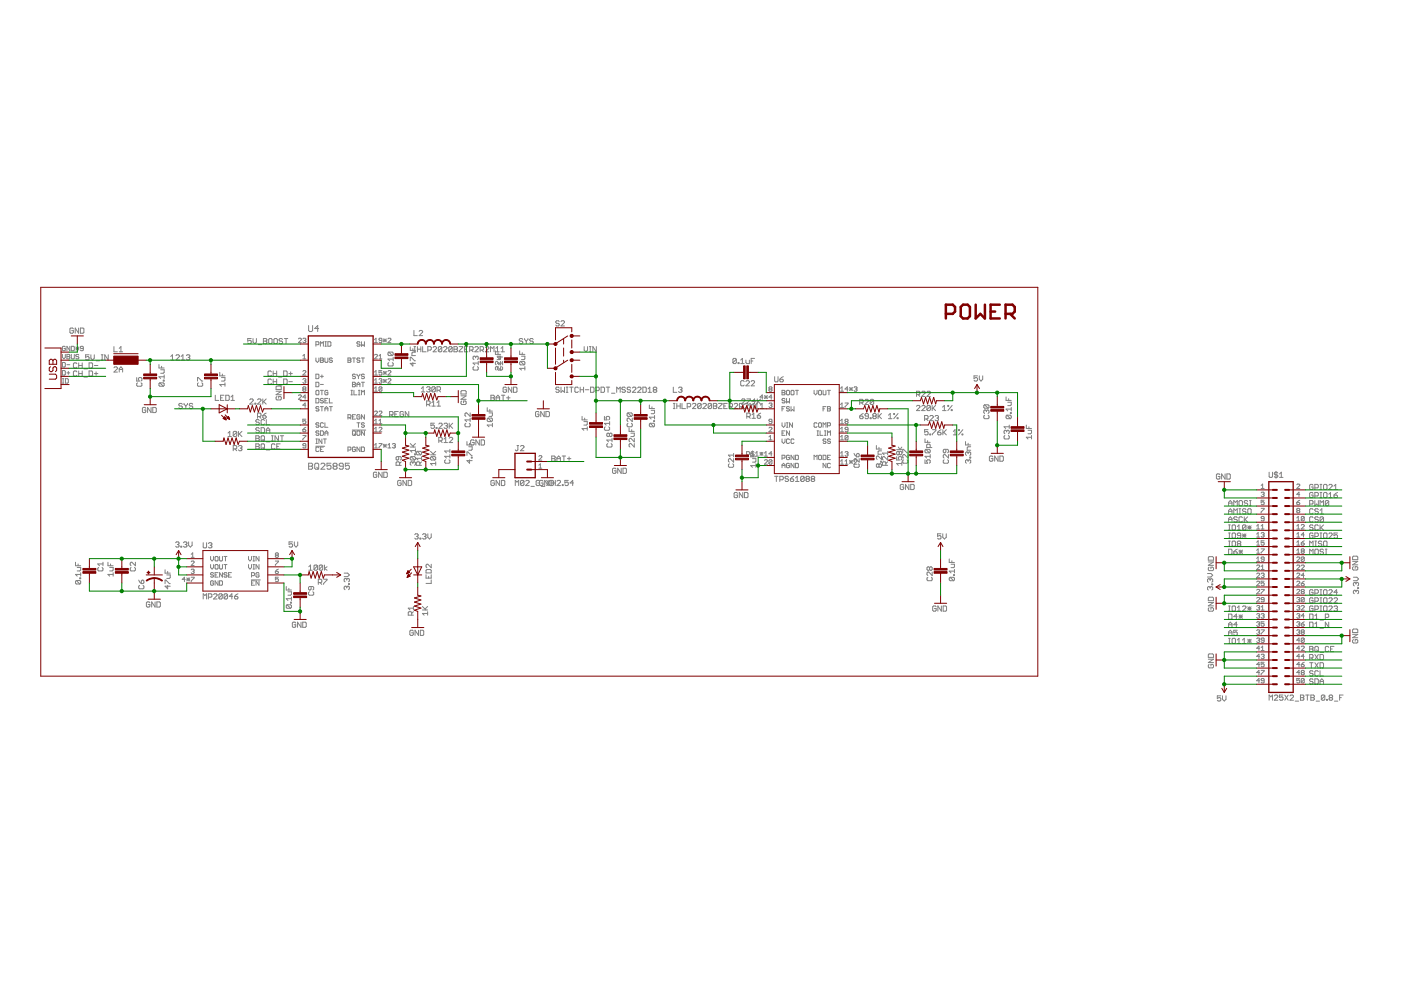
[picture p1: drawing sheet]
<svg xmlns="http://www.w3.org/2000/svg" width="297mm" height="210mm" viewBox="0 0 297 210" stroke-linecap="round" stroke-linejoin="round" font-family="sans-serif">
<g fill="none" stroke="#808080" stroke-width=".21">
<path d="M13.2 76.9h.5l.2 .1v.6l-.2 .2h-.5zM13.2 78.6h.5l.2 .1v.7l-.2 .1h-.5zM13.2 75.1v.7l.4 .3 .3-.3v-.7M13.9 73.6l-.2-.2-.5 .2v.6l.2 .2 .5-.2v-.3h-.3M14.2 75.1h.5l.1 .2-.1 .3 .1 .3-.1 .2h-.5zM14.2 79.1h.6M14.2 77.3h.6M14.2 75.6h.5M14.5 78.7v.7M14.8 73.4v1l-.6-1v1M15.1 75.1v.8l.2 .2h.3l.2-.2v-.8M15.1 73.4h.5l.2 .2v.6l-.2 .2h-.5z"/>
<path d="M15.6 69.7l-.2-.1-.6 .1v.8l.2 .2h.4l.2-.2v-.4h-.4M16.1 73.9h.6M16.1 73.6l.6 .6M16.3 77.1l-.2-.2-.5 .2v.8l.2 .1h.3l.2-.1M16.3 78.8l-.2-.1h-.3l-.2 .1v.8l.2 .2h.3l.2-.2M16.4 73.6v.6M16.7 69.6v1.1l-.8-1.1v1.1M16.7 76.9v1.1M16.7 78.7v1.1M16.7 79.2h.7M16.7 77.5h.7M16.7 75.3l-.1-.2-.5 .2 .1 .3h.4l.1 .2-.1 .3-.5-.2"/>
<path d="M16.7 73.6l-.6 .6M17 69.6h.6l.2 .1v.8l-.2 .2h-.6zM17.4 76.9v1.1M17.4 78.7v1.1M17.7 73.9l-.7-.2 .2-.3 .5 .2v.6l-.2 .2-.5-.2M17.8 79.9h.7M17.8 78.2h.7M18.9 76.9h.6l.1 .2v.8l-.1 .1h-.6zM18.9 78.7h.6l.1 .1v.8l-.1 .2h-.6zM18.9 75.2h-.8v.6l.4-.2 .4 .2v.3l-.2 .2h-.4l-.2-.2M19.3 75.2v.7l.3 .4 .4-.4v-.7M20 79.2h.8"/>
<path d="M20 77.5h.8M20.4 76.5h.7M20.4 78.8v.8M21.5 75.2h.4M21.5 76.3h.4M21.7 75.2v1.1M23 75.2v1.1l-.8-1.1v1.1M24.2 78l.1-.2h.4l.2 .2v.2l-.7 .7h.7M24.2 73.5v1.1h.7M25.3 78.9v-.7l.3-.4 .4 .4v.7M25.3 78.3h.7M25.3 74.6h.7"/>
<path d="M25.3 73.9l.3-.4v1.1M33.7 77.3v.7h1.1M34.1 78.4h.7v.6l-.2 .1h-.5M34.3 77.7v.3M34.8 79.5v.7M34.8 79.9h-1.1l.4 .3M36.2 76.3h.7M36.2 75.6l.4-.4v1.1M37.3 75.4l.2-.2 .5 .2v.2l-.7 .7h.7M38.4 76.3h.7M38.4 75.6l.4-.4v1.1M39.5 75.4l.2-.2h.4l.1 .2-.1 .4"/>
<path d="M39.9 75.8h.2M40.1 75.8l.1 .1-.1 .4h-.4l-.2-.2M46.6 79v.7h1.1M47.1 79.3v.4M53.3 71.8h-.8v.5l.4-.1 .4 .1v.4l-.2 .2-.6-.2M53.6 71.8v.7l.4 .4 .4-.4v-.7M54.7 73.1h.8M55.8 71.8h.6l.2 .2-.2 .3 .2 .4-.2 .2h-.6zM55.8 72.3h.6M57.1 71.8h.4l.2 .2v.7l-.2 .2h-.4l-.1-.2v-.7zM57.6 78.8l-.2-.1h-.4l-.2 .1v.8l.2 .2h.4l.2-.2M57.9 78.7v1.1"/>
<path d="M57.9 79.2h.8M58.3 71.8h.3l.2 .2v.7l-.2 .2-.5-.2v-.7zM58.7 78.7v1.1M59 79.9h.8M59.9 72l-.2-.2h-.3l-.2 .4 .5 .1 .2 .4-.2 .2-.5-.2M60.1 78.7h.6l.2 .1v.8l-.2 .2h-.6zM60.3 71.8h.7M60.6 71.8v1.1M61.2 79.2h.8M61.6 78.8v.8M63.3 71.9l.1-.2 .5 .2-.6 .7h.6M64.2 75.5l.3-.4v1"/>
<path d="M64.2 76.1h.6M64.2 78.7l.2-.1h.3l.1 .1-.6 .8h.6M64.2 71.9l.5-.2 .1 .2-.1 .3M64.5 72.2h.2M64.7 72.2l.1 .1-.1 .3-.5-.1M65.4 69v1.1l.2 .2h.5l.2-.2v-1.1M67 73.1h.5l.1-.2-.1-.4h-.5v.9M67 75.9v.6l.3 .3 .3-.3v-.6M67 79.3h.5l.1 .2v.6l-.1 .2h-.5zM67.6 69.7h-.9l.7-.7v1.3M67.9 75.9h.5l.2 .2-.2 .3 .2 .3-.2 .1h-.5zM67.9 73.4v-.9l.3 .3 .4-.3v.9"/>
<path d="M67.9 76.4h.5M67.9 79.8h.7M68.2 79.5v.6M68.9 75.9v.8l.2 .1 .4-.1v-.8M68.9 72.5h.3M68.9 73.4h.3M69.1 72.5v.9M69.5 72.5h.5l.2 .1v.7l-.2 .1h-.5zM70.5 76.1l-.5-.2-.2 .3 .5 .2 .2 .3-.2 .1-.5-.1M73.8 75.9l.6 .2-.2 .3 .2 .3-.2 .1h-.4zM73.8 76.4h.4M74.7 75.9h.7"/>
<path d="M75 75.9v.9M75.4 79.5l-.5-.2-.2 .4 .5 .1 .2 .3-.2 .2h-.3l-.2-.2M75.7 79.3l.3 .5M76 79.8v.5M76.3 76.1l-.5-.2-.1 .3 .4 .2 .2 .3-.2 .1-.4-.1M76.3 72.6l-.5-.1-.1 .3 .1 .1h.3l.2 .4-.2 .1-.4-.1M76.3 79.3l-.3 .5M76.6 75.9h.7M76.6 72.5v.9l.3-.3 .4 .3v-.9M76.9 75.9v.9M77.3 79.5l-.5-.2-.2 .4 .5 .1 .2 .3-.2 .2h-.3l-.2-.2M79.4 75.3l.2-.2 .4 .2-.6 .8h.6"/>
<path d="M79.4 79.5h.6M79.4 72l.3-.3v.9M79.4 78.9l.3-.3v.9M79.4 72.6h.6M80.4 76.1h.6M80.4 75.5l.3-.4v1M81 72.2h-.5l-.1-.2 .1-.3 .5 .2v.6l-.2 .1-.4-.1M81 78.6h-.6v.5l.4-.2 .2 .5-.2 .1-.4-.1M81.3 78.7l.6 .7M81.3 79.1h.6M81.3 72.2h.6M81.3 71.9l.6 .6"/>
<path d="M81.6 71.9v.6M81.6 78.7v.7M81.9 78.7l-.6 .7M81.9 71.9l-.6 .6M82.2 78.7l.2-.1h.3l.2 .1-.7 .8h.7M82.2 71.9l.2-.2 .5 .2v.1l-.7 .6h.7M82.4 74.7l-.1 .1 .1 .6h.8M82.4 74.7h.8l.2 .1v.4l-.2 .2M82.4 76.9l-.1 .1v.4l.1 .2h.8l.2-.2v-.4l-.2-.1M82.4 74.7l.8 .7M83.4 76.1h-1.1l.3 .4M83.4 75.8v.7"/>
<path d="M87 73.6v.7h1.1M87 76.5v-.7h.2l.7 .7h.2M87.5 76.9v.7l-.5-.6h1.1M87.5 73.9v.4M87.8 74.6h.3M87.8 73.5h.3M87.8 70.1v1.1h.7M87.9 73.5v1.1M88.1 74.7h-.6l-.2 .1v.6h.8M88.5 73.5v1.1M88.5 74h.7M88.9 70.3l.2-.2h.3l.2 .2v.1l-.7 .8h.7"/>
<path d="M89.2 73.5v1.1M89.6 73.5v1.1h.7M90.7 74.2h.6l.1-.2v-.3l-.1-.2h-.6v1.1M91.8 73.7l.2-.2h.4l.1 .2v.2l-.7 .7h.7M93.7 73.7v.7l-.2 .2-.6-.2M93.7 73.7l-.2-.2h-.4l-.2 .2v.7M93.7 73.7l-.8 .7M94 73.7l.2-.2h.4l.2 .2v.2l-.8 .7h.8M95.9 73.7v.7l-.2 .2h-.4l-.1-.2M95.9 73.7l-.2-.2h-.4l-.1 .2v.7M95.9 73.7l-.7 .7M96.3 73.5h.5l.2 .2-.2 .3 .2 .4-.2 .2h-.5z"/>
<path d="M96.3 74h.5M97.4 73.5h.7v.2l-.7 .7v.2h.7M98.5 74h.3M99.2 73.5h-.7v1.1h.7M99.6 74.2h.5l.2-.2v-.3l-.2-.2h-.5v1.1M99.9 74.2l.4 .4M100.5 77.7l-.2 .2v.4l.2 .2h.7l.2-.2-.2-.6M100.7 73.7l.2-.2h.3l.2 .2v.2l-.7 .7h.7M100.8 75.7l-.1-.2-.4 .2v.4l.2 .1M100.8 75.7l.2-.2 .4 .2v.4l-.2 .1M100.8 75.7v.2M101.4 77h-1.1l.4 .4"/>
<path d="M101.4 76.6v.8M101.8 74.2h.5l.2-.2-.2-.5h-.5v1.1M102.2 74.2l.3 .4M102.9 73.7l.2-.2h.3l.2 .2v.2l-.7 .7h.7M104 74.6v-1.1l.4 .4 .3-.4v1.1M105 74.4v.7h1.1M105.1 74.6h.7M105.1 73.9l.4-.4v1.1M105.4 75.5h.7v.6l-.2 .1h-.5M105.6 74.8v.3M105.6 77.7l-.1 .2v.4l.1 .2h.8l.2-.2v-.4l-.2-.2M106 75.5v.7l-.5-.5h1.1"/>
<path d="M106.1 76.6v.8l-.7-.8-.4 .2 .2 .6M106.1 77.7v.8l-.7-.8-.4 .2 .2 .6M106.2 74.6h.8M106.2 73.9l.4-.4v1.1M106.6 77h-1.1l.3 .4M106.6 76.6v.8M110.2 74.4v.7h1.1M110.4 76.6h.7l.2 .2-.2 .6M110.4 76.6l-.2 .2v.4l.2 .2h.7M110.4 76.6l.7 .8M110.6 75.5h.7v.6l-.2 .1h-.5M110.7 74.8v.3"/>
<path d="M110.8 72l-.2-.2h-.3l-.2 .2 .2 .3h.3l.2 .2-.2 .4-.5-.2M111.2 71.8l.4 .5M111.3 78.1h-1.1l.4 .4M111.3 77.7v.8M111.6 72.3v.6M111.9 71.8l-.3 .5M113.1 72l-.2-.2h-.4l-.2 .2 .2 .3h.4l.2 .2-.2 .4-.6-.2M118.6 68.2l-.2-.2h-.4l-.2 .2 .2 .4h.4l.2 .1-.2 .4h-.4l-.2-.2M118.9 68.2l.2-.2 .6 .2v.2l-.8 .7h.8M123.9 73.5v.7l.3 .4 .4-.4v-.7M125 74.6h.3M125 73.5h.3"/>
<path d="M125.1 73.5v1.1M126.4 73.5v1.1l-.7-1.1v1.1M156.1 76.2v.7l-.2 .2h-.3l-.2-.2M156.1 76.2l-.2-.2h-.3l-.2 .2v.7M156.1 76.2l-.7 .7M156.5 76.9h.2v.2h-.2zM157 77.1h.8M157 76.3l.4-.3v1.1M158.1 76.3v.6l.2 .2h.6v-.8M159.3 76.5h.3M160 76h-.7v1.1M164.2 79.9v.9l.2 .2h.4l.2-.2v-.9"/>
<path d="M166.1 79.9l-.8 .5M207.2 79.7h-.7v.5l.4-.1 .3 .1v.4l-.1 .2h-.4l-.2-.2M207.6 79.7v.7l.4 .4 .4-.4v-.7M13.2 80.3h.4M13.2 81.2h.4M13.4 80.3v.9M13.9 80.3h.4l.2 .2v.6l-.2 .1h-.4zM29 80.1v.7h.5l-.2-.4 .2-.3h.4l.2 .1v.4l-.2 .2M29.2 81.2l-.2 .1v.4l.2 .2h.7l.2-.2v-.4l-.2-.1M30.9 86.6l-.2-.2h-.3l-.2 .2v.7l.2 .2h.3l.2-.2v-.4h-.3M32 86.4v1.1l-.7-1.1v1.1M32.4 86.4h.5l.2 .2v.7l-.2 .2h-.5z"/>
<path d="M33.9 81.2l-.2 .1v.4l.2 .2h.7M33.9 81.2h.7l.2 .1v.4l-.2 .2M33.9 81.2l.7 .7M34.6 80.6h.2v.2h-.2zM38.7 85.7l-.2-.2-.6 .2 .2 .4 .6 .2-.2 .3h-.4l-.2-.2M39 85.5l.4 .6M39.4 86.1v.5M39.8 85.5l-.4 .6M40.9 85.7l-.2-.2h-.4l-.2 .2 .2 .4h.4l.2 .2-.2 .3h-.4l-.2-.2M41.9 80.8v-.7h.1l.8 .7h.2M42 81.2l-.1 .1v.4l.1 .2h.8l.2-.2v-.4l-.2-.1M45.6 83.8v1.1h.8"/>
<path d="M46.8 84.3h.3M47 80.1h.7v.5l-.2 .2h-.5M47.5 83.8h-.7v1.1h.7M47.7 81.5h-1.1l.4 .4M47.7 81.2v.7M47.9 83.8h.5l.2 .2v.7l-.2 .2h-.5zM48.4 92.6h.7M48.4 91.8l.3-.3v1.1M49 84.9h.7M49 84.2l.3-.4v1.1M49.5 95.2h.5l.2-.2v-.4l-.2-.1h-.5v1.1M49.8 95.2l.4 .4"/>
<path d="M50.2 91.6l-.2-.1-.5 .1v.8M50.2 91.6v.8l-.2 .2h-.4l-.1-.2M50.2 91.6l-.7 .8M50.6 91.5v1.1M50.6 94.6l.5-.1 .2 .1-.2 .4M50.7 92l.6 .6M50.9 95h.2M51.1 95l.2 .2-.2 .4h-.4l-.1-.2M51.3 91.5l-.7 .7M52.9 84.8l.2-.2h.4l.2 .2v.1l-.8 .8h.8M54 85.5h.2v.2h-.2zM54.2 92.9h.6"/>
<path d="M54.2 92.4h.6l.2 .2-.2 .3 .2 .4-.2 .2h-.6zM54.2 94.1h.6l.2 .2-.2 .4 .2 .3-.2 .2h-.6zM54.2 94.7h.6M54.6 88.3h.5l.2-.2v-.3l-.2-.2h-.5v1.1M54.6 84.8l.2-.2h.3l.2 .2v.1l-.7 .8h.7M55 90.9l-.2-.2h-.4l-.2 .3 .2 .2h.4l.2 .4-.2 .2h-.4l-.2-.2M55 89.2l-.2-.2h-.4l-.2 .3 .2 .2h.4l.2 .4-.2 .2h-.4l-.2-.2M55 88.3l.3 .4M55.4 90.7h.5l.2 .2v.7l-.2 .2h-.5zM55.5 92.4h.4l.2 .2v.7l-.2 .2h-.4l-.1-.2v-.7zM55.5 94.1h.4l.2 .2v.7l-.2 .2h-.4l-.1-.2v-.7zM55.7 84.6v1.1"/>
<path d="M55.7 88.1h.6l.1 .4-.1 .2h-.4zM55.7 94.8l.4 .4M55.7 93.1l.4 .4M55.9 85.1l.5 .6M56.1 89.2l-.2-.2h-.4l-.1 .2v.7l.1 .2h.4l.2-.2M56.4 84.6l-.7 .7M56.4 87.6l-.7 .5M56.5 91.2h.7M56.5 95.4h.7M56.5 89v1.1h.7M56.5 91.8v-.8l.3-.3 .4 .3v.8M56.5 93.7h.7"/>
<path d="M57.6 92.4h.3M57.6 93.5h.3M57.6 80.6l-.2-.2h-.4l-.2 .2v.7l.2 .2h.4l.2-.2M57.7 92.4v1.1M57.9 80.9h.8M57.9 80.4v1.1M58.3 94.3l-.2-.2h-.4l-.1 .2v.7l.1 .2 .6-.2M58.5 82l.2-.1h.8l.1 .1v.6h-1.1zM58.5 83h1.1l-1.1 .7h1.1M58.7 80.4v1.1M58.7 94.7h.3M58.7 84.1l-.2 .1v.4l.2 .2h.8l.1-.6-.1-.1h-.4v.3"/>
<path d="M59 92.4v1.1l-.7-1.1v1.1M59 81.7h.8M59.4 94.1h-.7v1.1h.7M59.4 92.4h.7M59.8 92.4v1.1M60.1 80.4h.6l.2 .2v.7l-.2 .2h-.6zM61.2 80.9h.8M63.3 83.9l.1-.2 .5 .2-.6 .8h.6M64.2 91.1h.5l.1 .3-.4 .1-.2-.1zM64.2 92.3h.6l-.6 1M64.2 80.5l.5-.2 .1 .2-.1 .3M64.4 82.5l-.2-.2 .2-.3 .4 .2-.1 .3"/>
<path d="M64.4 82.5l-.2 .1 .2 .4 .4-.2-.1-.3M64.4 82.5h.3M64.5 80.8h.2M64.7 80.8l.1 .1-.1 .3-.5-.1M64.8 94.5l-.6-.1 .2-.4 .4 .2v.6l-.1 .2-.5-.2M64.8 88.9h-.6v.5l.3-.2 .3 .2-.1 .4-.5-.1M64.8 84.2h-.6l.5-.5v1M64.8 85.9h-.6l.5-.5v1M64.8 90.6l-.6 .5M65.4 98.2h.7l.2 .2-.2 .4 .2 .5-.2 .2h-.7zM65.4 98.8h.7M66.9 98.2h.5l.2 .2v.9l-.2 .2h-.5l-.2-.2v-.9z"/>
<path d="M66.9 94.6h1.9M67 94h.3M67 81h.5l.1 .2v.6l-.1 .2h-.5zM67 93.1h.3M67 84.5h.5l.1 .1v.7l-.1 .1h-.5zM67.1 99.1l.5 .4M67.1 82.8h.4l.1 .1v.7l-.1 .1-.5-.1v-.7zM67.1 93.1v.9M67.6 89.8l-.1-.2-.5 .2 .1 .3h.4l.1 .2-.1 .3-.5-.2M67.6 95l-.1-.2-.5 .2v.6l.1 .1 .5-.1M67.6 86.4l-.1-.2-.5 .2 .1 .3 .5 .1-.1 .3-.5-.1M67.6 91.5l-.1-.1-.5 .1 .1 .3h.4l.1 .2-.1 .3-.5-.2"/>
<path d="M67.9 81.5h.7M67.9 82.8h.7M67.9 95.3h.3M67.9 91.4h.5l.2 .1v.6l-.2 .2h-.5zM67.9 86.2h.7M68 98.4l.2-.2h.5l.2 .2v.2l-.9 .9h.9M68.2 93.1v.9l-.6-.9v.9M68.2 82.8v.9M68.2 86.2v.9M68.6 94.8h-.7v.9h.7M68.6 93.1h.6M68.6 84.6l-.2-.1h-.3l-.2 .3 .5 .2 .2 .3-.2 .1-.5-.1"/>
<path d="M68.6 89.8l-.2-.2-.5 .2v.6l.2 .2h.3l.2-.2M68.9 87.1v-.6l.3-.3 .3 .3v.6M68.9 89.6v1h.6M68.9 92.3v-.6l.3-.3 .3 .3v.6M68.9 93.1v.9M68.9 86.7h.6M68.9 91.8h.6M68.9 85h.3M69.5 82.9l-.2-.1-.4 .1v.7l.2 .1 .4-.1v-.4h-.3M69.5 84.5h-.6v.9h.6M69.8 84.5v.9h.7M69.8 86.2h.7"/>
<path d="M70.2 86.2v.9M70.2 98.2h-.9v.6l.7-.2 .2 .2v.5l-.2 .2h-.5l-.2-.2M70.8 98.8l-.2-.2 .2-.4h.5l.2 .2-.2 .4M70.8 98.8l-.2 .3 .2 .4h.5l.2-.2-.2-.5M70.8 98.8h.5M72.8 98.8h-.7l-.2-.2 .2-.4h.5l.2 .2v.9l-.2 .2h-.5l-.2-.2M73.8 95.4h.4l.2-.1v-.3l-.2-.2h-.4v.9M73.8 88.6h.4l.2-.5-.6-.2v1M74.1 98.2h-.9v.6l.4-.2 .5 .2v.5l-.2 .2h-.5l-.2-.2M74.1 88.6l.3 .3M74.4 82.8h.3M74.4 83.7h.3"/>
<path d="M74.6 82.8v.9M74.7 91.2h2.8M74.7 81.5h.5M74.7 81h.5l.2 .2-.2 .3 .2 .3-.2 .2h-.5zM74.7 88.4h.3M74.9 91.4l.5 .1v.6l-.2 .2h-.3l-.2-.2v-.6zM75 82.8v.9h.7M75 92l.4 .3M75.4 95l-.2-.2h-.3l-.2 .2v.6l.2 .1 .5-.1v-.3h-.4M75.4 87.9h-.7v1h.7M75.7 81.5h.6M75.7 89.6h.6"/>
<path d="M75.7 82v-.6l.3-.4 .3 .4v.6M75.8 91.4l.5 .1v.6l-.2 .2h-.3l-.1-.2v-.6zM76 82.8h.3M76 83.7h.3M76 89.6v1M76.1 82.8v.9M76.3 88.1l-.2-.2-.4 .2v.6l.1 .2 .5-.2v-.3h-.3M76.3 94.8v.9l-.6-.9v.9M76.6 94.8h.5l.2 .2v.6l-.2 .1h-.5zM76.6 81h.7M76.6 83.7v-.9l.3 .3 .4-.3v.9M76.9 81v1"/>
<path d="M77.3 89.8l-.5-.2-.2 .4 .5 .1 .2 .3-.2 .2h-.3l-.2-.2M77.3 87.9v1l-.7-1v1M77.3 91.4v.9l-.7-.9v.9M79.4 90.9l.3-.3v.9M79.4 87.3l.2-.1h.3l.1 .1-.6 .8h.6M79.4 94.4l.3-.4v1M79.4 83h.6M79.4 81.2h.6M79.4 89.8h.6M79.4 91.5h.6M79.4 95h.6M79.4 80.6l.3-.3v.9"/>
<path d="M79.4 82.3l.3-.3v1M79.4 89.2l.3-.3v.9M80.4 94h.6l-.6 1M80.4 80.5l.1-.2h.3l.2 .2-.2 .3M80.4 87.3l.1-.1h.3l.2 .1-.6 .8h.6M80.4 90.8l.1-.2h.3l.2 .2-.6 .7h.6M80.4 89.8h.6M80.4 89.2l.3-.3v.9M80.7 80.8h.1M80.8 80.8l.2 .1-.2 .3-.4-.1M81 82.2v.6l-.2 .2-.4-.2M81 82.2l-.2-.2-.4 .2v.6"/>
<path d="M81 82.2l-.6 .6M81.3 80.8h.6M81.3 94.5h.6M81.3 80.5l.6 .6M81.3 94.2l.6 .6M81.6 80.5v.6M81.6 94.2v.6M81.9 80.5l-.6 .6M81.9 94.2l-.6 .6M82.2 94.4l.4-.4v1M82.2 80.5l.2-.2h.3l.2 .2-.7 .7h.7M82.2 95h.7"/>
<path d="M82.6 88h.5l.2-.2v-.4l-.2-.2h-.5v1.1M83 88l.3 .3M83.2 94.2l.5-.2 .1 .2-.1 .3M83.5 94.5h.2M83.7 94.5l.1 .2-.1 .3-.5-.2M83.7 87.8h.4M84.4 87.2h-.7v1.1h.7M84.5 96.8v.6l-.2 .1-.3-.1v-.4l.2-.2h.7l.2 .2v.4l-.2 .1M84.7 98.7v-.6l-.2-.2h-.3l-.2 .2v.6h1.1M85.1 97.9l-.4 .4M85.5 87.4l-.1-.2h-.4l-.2 .2v.8l.2 .1h.4l.1-.1v-.4h-.3M86.7 87.2v1.1l-.8-1.1v1.1"/>
<path d="M87 94.8h1.1M87 94l.7 .8M87.2 96.8l-.2 .2v.4l.2 .1h.7M87.2 96.8h.7l.2 .2v.4l-.2 .1M87.2 96.8l.7 .7M87.5 98.1v.2M87.5 98.1l-.2-.2-.3 .2v.4l.2 .2M87.5 98.1l.2-.2 .4 .2v.4l-.2 .2M87.9 96.2h.2v.2h-.2zM88.1 95.1v.8M88.1 95.5h-1.1l.3 .4M88.1 94l-.6 .6"/>
<path d="M88.5 95.7h.7l.2 .2v.3l-.2 .2M88.5 95.7l-.2 .2v.3l.2 .2h.7M88.5 95.7l.7 .7M89 98.7v-.6l-.2-.2h-.3l-.2 .2v.6h1.1M89.3 82.4l.4-.4v1.1M89.3 83.1h.8M89.4 97.9l-.4 .4M89.4 97.2h-1.1l.3 .3M89.4 96.8v.7M90.5 82.2l.1-.2h.4l.2 .2-.2 .3M90.5 85.7h.5l.2-.1v-.4l-.2-.2h-.5v1.1M90.8 82.5h.2"/>
<path d="M90.8 85.7l.4 .4M91 82.5l.2 .2-.2 .4h-.4l-.1-.2M91.3 96.4h1.1M91.3 95.7l.7 .7M91.5 96.8l-.2 .2v.4l.2 .1h.7M91.5 96.8h.7l.2 .2v.4l-.2 .1M91.5 96.8l.7 .7M91.6 86.1h.7M91.6 85.4l.3-.4v1.1M92.1 89.7h-.7v.6l.3-.2 .4 .2v.4l-.2 .1-.5-.1M92.3 82.2v.7l-.2 .2-.5-.2M92.3 82.2l-.2-.2h-.4l-.1 .2v.7"/>
<path d="M92.3 82.2l-.7 .7M92.4 98.3h-1.1l.3 .4M92.4 97.9v.8M92.4 95.7l-.6 .5M92.5 90.7h.2v.1h-.2zM92.7 82.7h.5l.2-.2-.2-.5h-.5v1.1M92.7 86.1h.7M92.7 85.4l.3-.4v1.1M93 89.9l.2-.2h.4l.2 .2v.2l-.8 .7h.8M93 93.5h.6l.2-.2-.2-.6h-.6v1.1M93 82.7l.4 .4M93.4 93.5l.4 .3"/>
<path d="M94.1 89.9l.2-.2h.4l.2 .2-.2 .4M94.1 93.8h.8M94.1 93.1l.4-.4v1.1M94.5 97.5l-.2 .2v.3l.2 .2h.7l.2-.2v-.3l-.2-.2M94.5 90.3h.2M94.7 90.3l.2 .2-.2 .3-.6-.1M95.2 92.9l.2-.2h.4l.2 .2v.2l-.8 .7h.8M95.2 89.7v1.1M95.4 96.8h-1.1l.3 .3M95.4 95.3v.7M95.4 96.4v.7M95.4 95.6h-1.1l.3 .4"/>
<path d="M95.4 90.3l.6 .5M96 89.7l-.8 .8M97.7 83.9h1.1l-1.1 .8h1.1M97.9 85l-.2 .2 .2 .6h.7l.2-.2v-.4l-.2-.2h-.3v.4M97.9 82.8h.7l.2 .2v.5h-1.1v-.5zM98.8 89.7l-.2 .2v.4l.2 .2h.7l.2-.2v-.4l-.2-.2M99 93.6v.7l1.3 .1 .2-.2v-.4h-.4M99 96.6v-.8h.2l.7 .8h.2M99.4 94.7h.7v.6l-.2 .2h-.5M99.6 97.5v.7l-.6-.5h1.1M99.6 94v.3M99.7 89h-1.1l.3 .4"/>
<path d="M99.7 87.5v.8l-.8-.8-.3 .2v.4l.2 .2M99.7 88.6v.8M99.9 96.9h.2v.2h-.2zM100.5 93.4l-.2-.1-.5 .1v.8l.2 .2M101.6 93.3v1.1l-.7-1.1v1.1M102 93.3h.6l.1 .1v.8l-.1 .2h-.6zM103.3 86.4v.8h1.1M103.5 88.6l-.2 .2v.4l.2 .2h.7M103.5 88.6h.7l.2 .2-.2 .6M103.5 88.6l.7 .8M103.7 87.5h.7v.6l-.2 .2h-.5M103.9 86.8v.4"/>
<path d="M104.1 83.8h.5l.2 .2-.2 .3 .2 .4-.2 .2h-.5zM104.1 84.3h.5M104.4 90.1h-1.1l.4 .4M104.4 89.7v.8M105.2 84.9v-.7l.4-.4 .3 .4v.7M105.2 84.3h.7M106.3 83.8h.7M106.7 83.8v1.1M107.4 82.3l-.2-.2h-.4l-.1 .2v.7l.1 .2h.4l.2-.2v-.4h-.4M107.4 84.3h.7M107.8 84v.7M108.5 82.1v1.1l-.7-1.1v1.1"/>
<path d="M108.9 82.1h.5l.2 .2v.7l-.2 .2h-.5zM109.6 94.5h.4M109.8 94.5v.9l-.2 .2-.4-.2M110.3 94.6l.2-.1 .6 .1v.2l-.8 .8h.8M114.2 99.3h.7M114.2 96.8l.2-.2h.3l.2 .2-.7 .8h.7M114.2 98.6l.4-.3v1M114.3 87.4l-.2-.2h-.4l-.2 .2v.8l.2 .1h.4l.2-.1v-.4h-.4M115.4 87.2v1.1l-.8-1.1v1.1M115.7 87.2h.6l.2 .2v.8l-.2 .1h-.6zM117 96.7h.5l.2 .2-.2 .3 .2 .4-.2 .2h-.5zM117 97.2h.5"/>
<path d="M118.1 97.2h.7M118.1 97.8v-.8l.4-.3 .3 .3v.8M118.6 82.3l-.2-.2h-.4l-.2 .4 .2 .1h.4l.2 .4-.2 .2h-.4l-.2-.2M118.9 82.1v1.1l.4-.4 .4 .4v-1.1M119.2 96.7h.7M119.6 96.7v1.1M120 82.1h.4M120 83.2h.4M120.2 82.1v1.1M120.3 97.2h.7M120.7 96.9v.7M120.8 82.1h.7"/>
<path d="M121.1 82.1v1.1M122.6 82.3l-.2-.2h-.3l-.2 .2v.7l.2 .2 .5-.2M123 82.6h.7M123 82.1v1.1M123.4 88.3v.7h1.1M123.7 82.1v1.1M123.8 89.4h.7v.5l-.2 .2h-.5M124 88.6v.4M124.1 82.6h.7M124.5 90.9h-1.1l.4 .3M124.5 90.5v.7M125.2 82.1h.6l.1 .2v.7l-.1 .2h-.6z"/>
<path d="M126.3 82.8h.6l.1-.2-.1-.5h-.6v1.1M127.4 82.1h.6l.2 .2v.7l-.2 .2h-.6zM128.2 88.3v.7h.5l-.2-.4 .2-.3h.4l.2 .2v.3l-.2 .2M128.3 90.5l-.1 .2v.4l.1 .1h.8l.2-.1v-.4l-.2-.2M128.5 82.1h.8M128.8 94l-.1 .2v.4l.1 .2h.8l.2-.2v-.4l-.2-.2M128.9 82.1v1.1M129.2 92l-.2-.2-.3 .2v.4l.1 .2 .4-.2M129.2 92l.2-.2 .4 .2v.4l-.2 .2-.4-.2M129.2 92v.4M129.3 89.4v.7M129.3 89.8h-1.1l.3 .3"/>
<path d="M129.7 83.4h.7M129.8 92.9v.8M129.8 93.3h-1.1l.3 .4M130.6 99.4l-.2-.1-.5 .1v.8l.2 .2h.3l.2-.2v-.4h-.4M130.8 83.2v-1.1l.3 .4 .4-.4v1.1M131.7 99.3v1.1l-.7-1.1v1.1M132.1 99.3h.5l.2 .1v.8l-.2 .2h-.5zM132.6 82.3l-.2-.2h-.4l-.1 .2 .1 .3h.4l.2 .2-.2 .4-.5-.2M133.1 89.7l-.1 .2v.4l.1 .2h.8l.2-.2v-.4l-.2-.2M133.1 87.5l-.1 .2v.4l.1 .2h.8M133.1 87.5h.8l.2 .2v.4l-.2 .2M133.1 87.5l.8 .8"/>
<path d="M133.4 90.7v.8h1.1M133.7 82.3l-.2-.2h-.4l-.1 .4 .1 .1h.4l.2 .4-.2 .2h-.4l-.1-.2M133.8 91.8h.7v.6l-.2 .2h-.5M133.9 91.1v.4M134.1 88.6v.8l-.8-.8-.3 .2v.4l.1 .2M134.1 82.3l.2-.2h.3l.2 .2v.2l-.7 .7h.7M134.5 92.9v.8l-.7-.8-.4 .2v.4l.2 .2M134.5 94v.8l-.7-.8-.4 .2v.4l.2 .2M135.2 82.3l.2-.2h.3l.2 .2v.2l-.7 .7h.7M136.3 82.1h.5l.2 .2v.7l-.2 .2h-.5zM137.4 83.2h.7M137.4 82.5l.4-.4v1.1"/>
<path d="M137.7 85.9v.7h1.1M137.9 89.7l-.2 .2v.4l.2 .2h.7M137.9 89.7h.7l.2 .2-.2 .6M137.9 89.7l.7 .8M138.1 87h.7v.5l-.2 .2h-.5M138.2 86.3v.3M138.6 89.2h.2v.2h-.2zM138.7 82.6l-.2-.1 .2-.4h.4l.1 .2-.1 .3M138.7 82.6l-.2 .2 .2 .4 .5-.2-.1-.4M138.7 82.6h.4M138.8 88.1v.7M138.8 88.5h-1.1l.4 .3"/>
<path d="M142.8 86.6h.3M142.8 82.1v1.1h.7M142.8 85.5h.3M142.9 85.5v1.1M143.5 85.5v1.1M143.5 86.1h.7M143.9 82.3l.1-.2h.4l.2 .2-.2 .3M144.2 85.5v1.1M144.2 82.6h.2M144.4 82.6l.2 .2-.2 .4-.5-.2M144.6 85.5v1.1h.7M145.7 86.3h.5l.2-.2v-.4l-.2-.2h-.5v1.1"/>
<path d="M146.8 85.7l.2-.2h.4l.1 .2v.2l-.7 .7h.7M148.7 85.7v.7l-.2 .2h-.4l-.2-.2M148.7 85.7l-.2-.2-.6 .2v.7M148.7 85.7l-.8 .7M149 85.7l.2-.2 .6 .2v.2l-.8 .7h.8M150.9 85.7v.7l-.2 .2h-.4l-.2-.2M150.9 85.7l-.2-.2h-.4l-.2 .2v.7M150.9 85.7l-.8 .7M151.2 85.5h.6l.2 .2-.2 .4 .2 .3-.2 .2h-.6zM151.2 86.1h.6M152.3 85.5h.8v.2l-.8 .7v.2h.8M153.5 86.1h.3"/>
<path d="M154.2 85.5h-.7v1.1h.7M154.6 86.3h.5l.2-.2v-.4l-.2-.2h-.5v1.1M154.6 98.3l-.2 .2v.4l.2 .2h.7l.2-.2v-.4l-.2-.2M154.9 86.3l.4 .3M155.5 97.2v.8l-.7-.8-.4 .2v.4l.2 .2M155.5 96.5h-1.1l.4 .4M155.5 96.1v.8M155.7 85.7l.2-.2 .5 .2v.2l-.7 .7h.7M156.8 86.3h.5l.2-.2v-.4l-.2-.2h-.5v1.1M157.1 86.3l.4 .3M157.2 84.8l.2-.2h.4l.2 .2-.8 .9h.8M157.8 80.9l-.2-.2h-.4l-.2 .2v.7l.2 .2 .6-.2"/>
<path d="M157.9 85.7l.2-.2 .5 .2v.2l-.7 .7h.7M158.1 80.9l.2-.2h.4l.2 .2v.2l-.8 .7h.8M158.3 96.4h.5l.1-.5-.6-.1v.9M158.3 88.3h.6l.2-.2v-.3l-.2-.2h-.6v1.1M158.3 84.6h.8v.2l-.8 .7v.2M158.7 88.3l.4 .4M159 86.6v-1.1l.4 .4 .3-.4v1.1M159.2 96.1v.8h1.1M159.3 80.9l.1-.2h.4l.2 .2v.2l-.7 .7h.7M159.4 88.7h.8M159.4 87.9l.4-.3v1.1M159.5 97.2h.8v.6l-.2 .2h-.6"/>
<path d="M159.6 95.6v1.3M159.7 96.5v.4M159.9 95.9l-.5-.1-.2 .3 .5 .1 .2 .3-.2 .2h-.3l-.2-.2M160.1 86.6h.7M160.1 85.9l.4-.4v1.1M160.2 85.1h-.8l.6-.5v1.1M160.2 96.7h.6M160.2 96.1l.3-.3v.9M160.3 98.7h-1.1l.3 .4M160.3 98.3v.8M160.6 84.6v1.1M160.6 88.1h.5l.2 .4-.2 .2h-.4z"/>
<path d="M160.7 85.1l.6 .6M161.1 95.9l.7 .6M161.1 96.2h.7M161.2 86.6h.8M161.2 85.9l.4-.4v1.1M161.3 84.6l-.7 .7M161.3 87.6l-.7 .5M161.4 95.9v.6M161.8 84.2h-.7l.5-.5v1M161.8 95.9l-.7 .6M162.1 97.6l.1-.1 .5 .1-.6 .8h.6M162.1 96.7h.6"/>
<path d="M162.1 83.9l.6 .6M162.1 84.2h.6M162.1 96.1l.3-.3v.9M162.4 83.9v.6M162.7 83.9l-.6 .6M163 93.3h.7M163 90.8l.2-.2h.3l.2 .2-.7 .7h.7M163 85.6l.5-.2 .2 .2-.2 .3M163 92.6l.4-.3v1M163.2 82.5l-.2-.2 .2-.3 .5 .2-.2 .3M163.2 82.5l-.2 .1 .2 .4 .5-.2-.2-.3M163.2 82.5h.3"/>
<path d="M163.4 85.9h.1M163.5 85.9l.2 .2-.2 .3-.5-.2M163.7 89.4h-.5l-.2-.2 .2-.3h.3l.2 .1v.7l-.2 .1-.5-.1M163.7 97.6l-.2-.1-.5 .1v.7M163.7 84.2h-.7l.5-.5v1M163.7 97.6v.7l-.2 .1-.5-.1M163.7 96.2h-.7l.5-.4v.9M163.7 97.6l-.7 .7M165.3 80.4h.6l.2 .4-.2 .2h-.4l-.2-.2zM165.8 82.8h.5l.1 .1-.1 .3 .1 .4-.1 .1h-.5zM165.8 89.6v.7l.3 .3 .3-.3v-.7M165.8 93.1v.6l.3 .3 .3-.3v-.6"/>
<path d="M165.8 97.1h.5l.1-.1v-.3l-.6-.2v1M165.8 99.2v-.6l.3-.4 .3 .4v.6M165.8 98.7h.6M165.8 86.7h.3M165.8 91.8h.3M165.8 83.2h.5M166.4 84.6l-.4-.1-.2 .3 .5 .2 .1 .3-.1 .1-.5-.1M166.4 86.2h-.6v.9M166.4 91.4h-.6v.9h.6M166.8 89.6h.3M166.8 90.6h.3M166.8 84.5v.9l.3-.3 .3 .3v-.9"/>
<path d="M166.9 82.8l.5 .1v.7l-.2 .1-.4-.1v-.7zM166.9 89.6v1M167.4 93.2l-.2-.1h-.3l-.1 .1v.7l.1 .1 .5-.1M167.4 98.4l-.2-.2-.4 .2v.6l.1 .2 .5-.2v-.3h-.3M167.4 86.4l-.5-.2-.1 .3 .4 .2 .2 .3-.2 .1-.4-.1M167.4 96.7l-.2-.2-.4 .2v.6l.1 .2 .5-.2v-.3h-.3M167.4 91.4v.9l-.6-.9v.9M167.7 86.2v.9l.3-.3 .3 .3v-.9M167.9 82.8l.4 .1v.7l-.1 .1-.5-.1v-.7zM168 89.6v1l-.6-1v1M168.3 93.2l-.1-.1h-.3l-.2 .1v.7l.2 .1 .4-.1M168.3 96.5v1l-.6-1v1"/>
<path d="M168.3 98.2v1l-.6-1v1M168.7 98.2h.4l.2 .2v.6l-.2 .2h-.4zM168.7 82.8h.6M168.7 96.5h.4l.2 .2v.6l-.2 .2h-.4zM169 82.8v.9M172.6 82.8v.6l.3 .3 .3-.3v-.6M172.6 97.5v-1l.3 .3 .3-.3v1M173.2 89.8l-.1-.2-.5 .2v.6l.1 .2 .5-.2M173.2 91.4h.4M173.2 92.3h.4M173.4 91.4v.9M173.6 96.7l.1-.2 .5 .2v.6l-.2 .2-.4-.2z"/>
<path d="M173.7 82.8h.3l.2 .1v.7l-.2 .1-.4-.1v-.7zM173.7 89.6l.5 .2v.6l-.2 .2h-.3l-.1-.2v-.6zM173.9 91.4v.9h.6M174.5 82.8v.8l.2 .1 .4-.1v-.8M174.5 96.5h.5l.1 .2v.6l-.1 .2h-.5zM174.5 86.7h.3M174.5 90.6v-1l.3 .4 .3-.4v1M174.8 91.4h.3M174.8 92.3h.3M175 91.4v.9M175.1 93.2l-.1-.1h-.3l-.2 .1 .2 .4 .4 .1-.1 .3h-.3l-.2-.1M175.1 86.2h-.6v.9"/>
<path d="M175.1 98.2v1l-.6-1v1M175.4 90.3h.5l.2-.2-.2-.5h-.5v1M175.4 86.2h.5l.2 .2-.2 .3 .2 .3-.2 .1h-.5zM175.4 82.8h.7M175.4 86.7h.5M175.4 92.3v-.9l.4 .3 .3-.3v.9M175.4 97h.4M175.8 82.8v.9M176.1 93.2l-.2-.1-.5 .1 .2 .4 .5 .1-.2 .3-.5-.1M176.1 98.4l-.2-.2-.5 .2v.6l.2 .2 .5-.2M176.1 96.5h-.7v1h.7M178.2 93.3h.6"/>
<path d="M178.2 83h.6M178.2 90.9l.3-.3v.9M178.2 86.4h.6M178.2 96.7h.6M178.2 89.8h.6M178.2 91.5h.6M178.2 85.8l.3-.4v1M178.2 82.3l.3-.3v1M178.2 89.2l.3-.3v.9M178.2 92.6l.3-.3v1M178.2 96.1l.3-.3v.9M178.2 97.8l.3-.3v.9"/>
<path d="M178.2 98.4h.6M179.2 85.4h.6l-.6 1M179.2 95.9l.4-.1 .2 .1-.2 .3M179.2 98.4h.6M179.2 97.8l.3-.3v.9M179.3 89.4h.3M179.3 89.4l-.1-.2 .1-.3h.3l.2 .1-.2 .4M179.3 89.4l-.1 .1 .1 .3h.3l.2-.1-.2-.3M179.5 96.2h.1M179.6 96.2l.2 .2-.2 .3-.4-.2M179.8 92.5v.6l-.2 .2-.4-.2M179.8 91.1h-.5l-.1-.2 .1-.3h.3l.2 .2v.6l-.2 .1-.4-.1"/>
<path d="M179.8 92.5l-.2-.2-.4 .2v.6M179.8 82.5h-.6l.4-.5v1M179.8 92.5l-.6 .6M180.1 82.5h.6M180.1 97.6l.6 .7M180.1 97.9h.6M180.1 82.2l.6 .6M180.4 82.2v.6M180.4 97.6v.7M180.7 97.6l-.6 .7M180.7 82.2l-.6 .6M181.1 82.2l.4-.2 .2 .2-.2 .3"/>
<path d="M181.1 97.6l.1-.1 .5 .1-.6 .8h.6M181.1 96.1l.5 .8M181.3 98.3l-.2 .2v.4l.2 .2h.7l.2-.2-.2-.6M181.4 82.5h.1M181.5 82.5l.2 .1-.2 .4-.4-.2M181.6 96.3l.2-.2 .4 .2v.4l-.2 .2h-.4zM182.2 97.2v.8l-.8-.8-.3 .2v.4l.2 .2M182.3 88.2h.5l.2 .4-.2 .2h-.3l-.2-.2zM182.3 85.4h.5l.2-.2v-.3l-.2-.2h-.5v1.1M182.7 85.4l.3 .4M183 87.7l-.7 .5M183.4 84.9l.2-.2h.3l.2 .2-.7 .9h.7"/>
<path d="M184.1 88.2h-.5l-.2-.2 .2-.3h.3l.2 .2v.7l-.2 .2h-.3l-.2-.2M184.5 88.6h.2v.2h-.2zM185.2 88.2l-.2 .2 .2 .4h.4l.2-.2-.2-.4M185.2 88.2l-.2-.2 .2-.3h.4l.2 .2-.2 .3M185.2 84.9v.7l-.2 .2h-.3l-.2-.2M185.2 84.9l-.2-.2h-.3l-.2 .2v.7M185.2 88.2h.4M185.2 84.9l-.7 .7M185.8 94.5v.7h1.1M186.2 87.7v1.1M186.3 88.2l.6 .6M186.4 98.5l-.2-.2-.4 .2 .2 .6 .4-.2"/>
<path d="M186.4 98.5l.1-.2 .4 .2v.4l-.2 .2-.3-.2M186.4 94.8v.4M186.4 98.5v.4M186.7 97.8h.2v.2h-.2zM186.9 87.7l-.7 .7M186.9 96.7v.7l-.7-.7h-.2l-.2 .2v.3l.2 .2M186.9 95.6h-.5l-.2 .2v.5h.7M187.8 98.7v-.6l-.2-.2h-.3l-.2 .2v.6h1.1M188.2 96.8v.7l-.7-.7h-.2l-.2 .2v.4l.2 .1M188.2 97.9l-.4 .4M188.2 95.7v.7M188.2 96.1h-1.1l.4 .3"/>
<path d="M188.4 88.8h.7M188.4 88l.4-.3v1.1M189.5 87.7h.2v.2h-.2zM190.1 96.8v.7h.6l-.2-.3 .2-.4 .5 .2v.4l-.2 .1M190.1 95.3h1.1M190.2 88.6h.2v.2h-.2zM190.4 87.7l-.9 1.1M190.5 94.8l.3 .5 .4-.5M190.7 95.9l.1-.2 .4 .2v.3l-.2 .2-.3-.2M190.7 95.9l-.2-.2-.4 .2 .2 .5 .4-.2M190.7 95.9v.3M191.2 98.3h-1.1l.4 .4"/>
<path d="M191.2 97.9v.8M191.4 96v-.7h.2l.7 .7h.2M191.6 97.5l-.2 .2v.3l.2 .2h.7l.2-.2v-.3l-.2-.2M192.5 96.4v.7l-.7-.7-.4 .2 .2 .5M194.3 86.1l.2-.1h.4l.1 .1-.7 1h.7M194.3 83.7h.6l.1-.2v-.4l-.1-.1h-.6v1.1M194.7 83.7l.3 .4M195.4 86.1l.2-.1h.4l.2 .1v.2l-.8 .8h.8M195.4 83.1l.2-.1 .6 .1v.2l-.8 .8h.8M196 88.8h.6l.2-.2v-.3l-.2-.2h-.6v1.1M196.1 97.5v.7h.6l-.2-.3 .2-.4 .5 .2v.3l-.2 .2M196.1 93v.8h1.1"/>
<path d="M196.3 95.3l-.2 .2v.3l.2 .2h.7M196.3 95.3h.7l.2 .2v.3l-.2 .2M196.3 95.3l.7 .7M196.4 88.8l.4 .4M196.5 83.1l.2-.1 .6 .1v.2l-.8 .8h.8M196.7 93.4v.4M196.8 91.1h-.8v.6l.4-.2 .4 .2v.3l-.2 .2-.6-.2M197.1 92h.2v.2h-.2zM197.1 88.3l.2-.2h.4l.2 .2v.2l-.8 .7h.8M197.2 94.9v-.6l-.2-.1-.5 .1v.6h1.1M197.2 96.4v.7M197.2 96.8h-1.1l.4 .3"/>
<path d="M197.3 86.1l-.2-.1h-.4l-.2 .1v.8M197.3 86.1v.8l-.2 .2h-.4l-.2-.2M197.3 86.1l-.8 .8M197.6 86v1.1M197.7 91.1h.7v.2l-.7 .7v.2M197.8 86.5l.6 .6M198.3 88.3l.1-.2h.4l.2 .2-.2 .3M198.4 86l-.8 .7M198.6 88.6h.2M198.8 91.7h.6l.1 .3-.1 .2h-.4l-.2-.2zM198.8 88.6l.2 .2-.2 .4h-.4l-.1-.2M199.5 91.1l-.7 .6"/>
<path d="M199.8 87.1h.8M199.8 86.3l.4-.3v1.1M199.9 91.1v1.1M200.1 91.7l.5 .5M200.2 97.5l-.2 .2v.3l.2 .2h.7l.2-.2v-.3l-.2-.2M200.5 95.3v.5l-.2 .2-.3-.2 .2-.5h.7l.2 .2v.3l-.2 .2M200.6 91.1l-.7 .7M201 86h.1v.1h-.1zM201.1 96.4v.7l-.8-.7-.3 .2 .2 .5M201.7 86.9h.2v.2h-.2zM201.9 86l-.9 1.1M202.1 92.2h.7"/>
<path d="M202.1 91.5l.4-.4v1.1M203.2 91.1h.2v.2h-.2zM204 92h.1v.2h-.1zM204.1 91.1l-.9 1.1M204.7 93.6v.7h1.1M205.3 97.7l-.2-.2-.4 .2v.3l.2 .2M205.3 97.7l.2-.2 .3 .2v.3l-.2 .2M205.3 96l-.2-.2-.4 .2v.4l.2 .2M205.3 94v.3M205.3 96v.2M205.3 97.7v.2M205.3 96l.2-.2 .3 .2v.4l-.2 .2"/>
<path d="M205.6 96.9h.2v.2h-.2zM205.8 94.7h-.5l-.2 .2v.6h.7M208.8 88l-.2 .2 .2 .6h.7l.2-.2v-.4l-.2-.2M208.8 85.8l-.2 .2v.4l.2 .2h.7M208.8 85.8h.7l.2 .2v.4l-.2 .2M208.8 85.8l.7 .8M209.1 87.1l-.2-.2-.3 .2 .2 .6M209.1 87.1l.2-.2 .4 .2v.4l-.2 .2M209.1 87.1v.2M210.5 96.9l-.2-.2h-.3l-.2 .2v.7l.2 .2h.3l.2-.2v-.4h-.4M211.6 96.7v1.1l-.7-1.1v1.1M212 96.7h.5l.2 .2v.7l-.2 .2h-.5z"/>
<path d="M213 92.3l-.1 .2 .1 .6h.8l.2-.2v-.4l-.2-.2M213.3 84.2v.7h1.1M213.4 91.4l-.2-.2-.3 .2 .1 .6M213.4 91.4l.2-.2 .4 .2v.4l-.2 .2M213.4 91.4v.2M213.5 88l-.2 .2v.4l.2 .2h.7M213.5 88h.7l.2 .2v.4l-.2 .2M213.5 88l.7 .8M213.7 85.3h.7v.5l-.2 .2h-.5M213.9 84.5v.4M214 90.5h-1.1l.3 .3M214 90.1v.7"/>
<path d="M214.2 87.5h.2v.2h-.2zM214.4 86.4v.7M214.4 86.7h-1.1l.4 .4M217.6 90.1v.7h1.1M218 91.2h.7v.6l-.2 .2h-.5M218.2 90.5v.3M218.7 92.7h-1.1l.4 .4M218.7 92.3v.8M270.5 99.9v1.5M16 119.2v.8h1.1M16.6 119.6v.4M21.8 119.2v.8"/>
<path d="M21.8 119.6h-1.1l.4 .4M22.9 119.2v.8h1.1M23.4 119.6v.4M28.7 119.2v.8l-.7-.8-.4 .2 .2 .6M37.2 115.1l.2-.2h.4l.2 .2-.2 .3M37.6 115.4h.2M37.8 115.4l.2 .2-.2 .4h-.4l-.2-.2M38.3 115.8h.2v.2h-.2zM38.9 115.1l.2-.2h.3l.2 .2-.2 .3M39.3 115.4h.1M39.4 115.4l.2 .2-.2 .4-.5-.2M40 114.9v.7l.4 .4 .3-.4v-.7"/>
<path d="M40.5 119.1l.2-.1 .5 .1-.7 .8h.7M40.5 118.2h.7M40.5 117.5l.4-.3v1M43.1 115.1v.9l.2 .2h.3l.2-.2v-.9M44.2 115.3l.2-.2h.3l.2 .2-.2 .3M44.5 115.6h.2M44.6 118v.6l.4 .3 .3-.3v-.6M44.6 119.7v.6l.4 .3 .3-.3v-.6M44.7 115.6l.2 .2-.2 .4-.5-.2M45.7 118l.5 .2v.6l-.1 .1h-.4l-.1-.1v-.6zM45.7 119.7l.5 .2v.6l-.1 .1h-.4l-.1-.1v-.6zM46.6 118v.8l.1 .1h.3l.2-.1v-.8"/>
<path d="M46.6 119.7v.8l.1 .1h.3l.2-.1v-.8M47.5 119.7h.6M47.5 118h.6M47.8 118v.9M47.8 119.7v.9M52.7 118v.6l.3 .3 .3-.3v-.6M52.7 119.7v.6l.3 .3 .3-.3v-.6M53.6 119.7h.4M53.6 118.9h.4M53.6 118h.4M53.8 118v.9M53.8 119.7v.9"/>
<path d="M54.9 118v.9l-.6-.9v.9M54.9 119.7v.9l-.6-.9v.9M58.4 119h.6l-.6 .9M58.6 117.7l-.2-.2 .2-.3h.3l.1 .2-.1 .3M58.6 117.7l-.2 .2 .2 .3 .4-.2-.1-.3M58.6 117.7h.3M62 114.9h-.7v.5l.4-.1 .3 .1v.4l-.2 .2-.5-.2M62.4 114.9v.7l.4 .4 .3-.4v-.7M67.3 120v.7l-.2 .2h-.3l-.2-.2M67.3 120l-.2-.2-.5 .2v.7M67.3 120l-.7 .7M68.4 120v.7l-.2 .2h-.3l-.2-.2"/>
<path d="M68.4 120l-.2-.2-.5 .2v.7M68.4 120l-.7 .7M68.8 119.8v1.1M79.9 100.3l-.2-.2h-.4l-.1 .2v.7l.1 .2h.4l.2-.2v-.3h-.4M81 100.1v1.1l-.7-1.1v1.1M81.4 100.1h.5l.2 .2v.7l-.2 .2h-.5zM85.1 102l-.2-.1-.6 .1v.8l.2 .2h.4l.2-.2v-.4h-.4M86.2 101.9v1.1l-.8-1.1v1.1M86.5 101.9h.6l.2 .1v.8l-.2 .2h-.6zM87.9 113.4l.2-.2h.4l.2 .2-.2 .3M88.3 113.7h.2M88.5 113.7l.2 .2-.2 .4h-.4l-.2-.2"/>
<path d="M89 114.1h.2v.2h-.2zM89.6 113.4l.2-.2h.3l.2 .2-.2 .3M90 113.7h.1M90.1 113.7l.2 .2-.2 .4-.5-.2M90.7 113.2v.7l.4 .4 .3-.4v-.7M91.4 119.6v.8l-.7-.8-.4 .2v.4l.2 .2M104.8 102l-.2-.1-.5 .1v.8l.2 .2h.3l.2-.2v-.4h-.4M105.9 101.9v1.1l-.7-1.1v1.1M106.3 101.9h.6l.1 .1v.8l-.1 .2h-.6zM109.2 103v-1.1l.4 .3 .4-.3v1.1M111.1 102v.8l-.2 .2h-.4l-.2-.2M111.1 102l-.2-.1-.6 .1v.8"/>
<path d="M111.1 102l-.8 .8M111.4 102l.2-.1 .6 .1v.2l-.8 .8h.8M112.6 103.1h.7M114.4 102l-.2-.1-.5 .1v.8l.2 .2h.3l.2-.2v-.4h-.4M114.8 103.1h.7M115.1 102l-.2-.1-.5 .1v.8l.2 .2h.3l.2-.2v-.4h-.3M115.9 101.9l.7 1.1M116.2 101.9v1.1l-.7-1.1v1.1M116.6 101.9h.6l.2 .1v.8l-.2 .2h-.6M116.6 101.9l-.7 1.1M116.6 101.9v1.1M117 102.4h.7"/>
<path d="M117 101.9v1.1M117.7 101.9v1.1M118.1 102l.2-.1 .5 .1v.2l-.7 .8h.7M119.2 102.8h.2v.2h-.2zM120.5 101.9h-.7v.5l.3-.2 .4 .2-.2 .6h-.4l-.1-.2M121.6 102.4h-.7l.5-.5v1.1M156.4 104.6l-.2-.2h-.4l-.2 .2v.7l.2 .2h.4l.2-.2v-.3h-.4M157.5 104.4v1.1l-.8-1.1v1.1M157.8 104.4h.6l.2 .2v.7l-.2 .2h-.6zM164.2 101h.8M164.6 101v1.1M165.3 101.7h.6l.2-.2v-.3l-.2-.2h-.6v1.1"/>
<path d="M167.2 101.2l-.2-.2h-.4l-.2 .2 .2 .3h.4l.2 .2-.2 .4h-.4l-.2-.2M167.6 101.5h.5l.2 .4-.2 .2h-.4zM168.3 101l-.7 .5M168.7 102.1h.7M168.7 101.3l.3-.3v1.1M170.5 101.2l-.2-.2h-.3l-.2 .2v.7M170.5 101.2v.7l-.2 .2h-.3l-.2-.2M170.5 101.2l-.7 .7M171.1 101.5l-.2-.2 .2-.3h.3l.2 .2-.2 .3M171.1 101.5h.3M171.1 101.5l-.2 .2 .2 .4h.3l.2-.2-.2-.4M172.2 101.5l-.2-.2 .2-.3h.3l.2 .2-.2 .3"/>
<path d="M172.2 101.5h.3M172.2 101.5l-.2 .2 .2 .4h.3l.2-.2-.2-.4M191.6 102.9l-.2-.2h-.3l-.2 .2v.7l.2 .2h.3l.2-.2v-.3h-.4M192.7 102.7v1.1l-.7-1.1v1.1M193.1 102.7h.5l.2 .2v.7l-.2 .2h-.5zM199.5 113.2h-.7v.5l.3-.1 .4 .1v.4l-.2 .2h-.3l-.2-.2M199.9 113.2v.7l.3 .4 .4-.4v-.7M201.3 118.5v.8h1.1M201.6 119.6h.8v.6l-.2 .2h-.6M201.8 118.9v.4M256.2 119.1h1.1l-1.1 .8h1.1M256.4 118h.7l.2 .2v.6h-1.1v-.6z"/>
<path d="M258.6 100.6l-.1-.1-.6 .1v.8l.2 .2h.4l.1-.2v-.4h-.3M259.7 100.5v1.1l-.7-1.1v1.1M260.1 100.5h.6l.1 .1v.8l-.1 .2h-.6zM260.5 115.8h.3M260.5 114.1h.3M260.5 111.3h.3M260.5 112.4h.3M260.5 116.4h.5l.2 .2v.8l-.2 .1h-.5zM260.5 114.7h.3M260.5 107.2v-.7l.3-.4 .4 .4v.7M260.5 109v-.8l.3-.3 .4 .3v.8M260.5 110.7v-.8l.3-.3 .4 .3v.8"/>
<path d="M260.5 113h.3M260.5 110.1h.7M260.5 108.4h.7M260.5 106.7h.7M260.7 111.3v1.1M260.7 113v1.1M260.7 114.7v1.1M261.4 114.7h.4l.1 .2v.8l-.1 .1h-.4l-.2-.1v-.8zM261.4 113h.4l.1 .2v.7l-.1 .2h-.4l-.2-.2v-.7zM261.4 111.3h.4l.1 .2v.7l-.1 .2h-.4l-.2-.2v-.7zM261.6 117h.5l.2 .4-.5 .1-.2-.1zM261.6 107.2v-1.1l.3 .4 .4-.4v1.1"/>
<path d="M261.6 109v-1.1l.3 .3 .4-.3v1.1M262.3 112.4h.8M262.3 111.7l.4-.4v1.1M262.3 109.7l-.2-.1-.5 .1 .2 .4 .5 .2-.2 .4h-.3l-.2-.2M262.3 116.4l-.7 .6M262.5 115.3l-.2 .2 .2 .3 .6-.1-.2-.4M262.5 115.3h.4M262.5 115.3l-.2-.2 .2-.4h.4l.2 .2-.2 .4M262.7 117h.7M262.7 116.6l.7 .8M262.7 107.9h.4M262.7 109h.4"/>
<path d="M262.9 106.1h.3l.2 .2v.8l-.2 .1-.5-.1v-.8zM262.9 107.9v1.1M263.1 113.6h-.6l-.2-.2 .2-.4h.4l.2 .2v.7l-.2 .2h-.4l-.2-.2M263.1 116.6v.8M263.4 113.6h.8M263.4 109.7l-.2-.1-.5 .1v.8l.2 .2h.3l.2-.2M263.4 113.2l.8 .7M263.4 116.6l-.7 .8M263.8 109.6v1.1M263.8 113.2v.7M264 110.1l.5 .6M264.2 111.5l-.2-.2h-.4l-.2 .2v.7"/>
<path d="M264.2 111.5v.7l-.2 .2h-.4l-.2-.2M264.2 108l-.2-.1-.6 .1 .2 .4 .6 .2-.2 .4h-.4l-.2-.2M264.2 113.2l-.8 .7M264.2 111.5l-.8 .7M264.5 106.3l-.1-.2h-.4l-.2 .4 .2 .2h.4l.1 .4-.1 .1h-.4l-.2-.1M264.5 109.6l-.7 .7M264.5 111.8h.8M264.5 111.5l.8 .7M264.7 107.9h.4l.2 .1v.8l-.2 .2h-.4l-.2-.2v-.8zM264.9 111.5v.7M264.9 106.1h.4M264.9 107.2h.4"/>
<path d="M265.1 106.1v1.1M265.3 111.5l-.8 .7M266.4 120l.2-.2h.3l.2 .2-.7 .8h.7M266.4 115.6h.7M266.4 115l.3-.3v.9M266.4 111.5l.3-.3v1M266.4 113.2l.3-.3v1M266.4 116.7l.3-.3v.9M266.4 118.4l.3-.3v.9M266.4 112.2h.7M266.4 113.9h.7M266.4 117.3h.7"/>
<path d="M266.4 119h.7M267.4 102.9l.3-.3v1M267.4 111.5l.3-.3v1M267.4 103.6h.6M267.4 104.5l.5-.1 .1 .1-.1 .3M267.4 107.8h.6l-.6 .9M267.4 113.1l.5-.2 .1 .2-.1 .3M267.4 116.4h.6l-.6 .9M267.4 112.2h.6M267.7 104.8h.2M267.7 113.4h.2M267.9 104.8l.1 .2-.1 .3-.5-.2"/>
<path d="M267.9 113.4l.1 .2-.1 .3-.5-.2M268 114.7h-.6v.4l.3-.1 .3 .1-.1 .5-.5-.2M268 106.1h-.6v.4l.3-.1 .3 .1-.1 .5-.5-.2M268 110l-.6-.2 .2-.3h.3l.1 .2v.6l-.1 .1-.5-.1M268 118.6l-.6-.2 .2-.3 .4 .1v.7l-.1 .1-.5-.1M269.1 100.1v.9l.1 .2h.4l.2-.2v-.9M270.9 100.3l-.2-.2h-.3l-.2 .2 .2 .4h.3l.2 .2-.2 .3-.5-.2M271.3 101.2h.7M271.3 100.5l.4-.4v1.1M274.9 120l.2-.2 .5 .2-.7 .8h.7M274.9 115.6h.7M274.9 106.5h.5l.2 .3-.5 .2z"/>
<path d="M274.9 102.8l.2-.2 .5 .2-.7 .8h.7M274.9 118.2l.2-.1 .5 .1-.7 .8h.7M274.9 110.4h.7M274.9 109.8l.4-.3v.9M274.9 111.5l.4-.3v1M274.9 113.2l.4-.3v1M274.9 115l.4-.3v.9M274.9 116.7l.4-.3v.9M274.9 112.2h.7M274.9 113.9h.7M274.9 117.3h.7M275.1 108.2l-.2-.1 .2-.3 .5 .1-.2 .3"/>
<path d="M275.1 108.2l-.2 .2 .2 .3 .5-.1-.2-.4M275.1 108.2h.3M275.6 104.8h-.7l.5-.4v.9M275.6 106.1l-.7 .4M275.9 120l.1-.2 .5 .2-.6 .8h.6M275.9 115.1h.5l.1 .3-.5 .2zM275.9 111.4l.1-.2 .5 .2-.6 .8h.6M276 116.8l-.1-.1 .1-.3 .5 .1-.1 .3M276 116.8l-.1 .2 .1 .3 .5-.1-.1-.4M276 116.8h.4M276.5 109.7l-.5-.2-.1 .2v.6M276.5 109.7v.6l-.1 .1h-.4l-.1-.1"/>
<path d="M276.5 118.2l-.1-.1-.5 .1v.7M276.5 118.2v.7l-.1 .1h-.4l-.1-.1M276.5 109.7l-.6 .6M276.5 113.4h-.6l.5-.5v1M276.5 114.7l-.6 .4M276.5 118.2l-.6 .7M277.7 106.9h.5l.2-.2-.2-.6h-.5v1.1M277.7 115.8v-1.1l.3 .4 .4-.4v1.1M277.7 117.5v-1.1l.3 .4 .4-.4v1.1M278.4 104.6l-.2-.2h-.4l-.1 .2v.7l.1 .2h.4l.2-.2v-.3h-.4M278.4 102.9l-.2-.2h-.4l-.1 .2v.7l.1 .2h.4l.2-.5h-.4M278.4 113.2l-.2-.2h-.4l-.1 .2v.7l.1 .2h.4l.2-.5h-.4"/>
<path d="M278.4 108l-.2-.1h-.4l-.1 .1v.8l.1 .2h.4l.2-.2M278.4 109.7l-.2-.1h-.4l-.1 .1v.8l.1 .2h.4l.2-.2M278.4 111.5l-.2-.2h-.4l-.1 .2 .1 .3h.4l.2 .2-.2 .4h-.4l-.1-.2M278.8 115.8h.3M278.8 105.2h.5l.2-.2v-.4l-.2-.2h-.5v1.1M278.8 103.4h.5l.2-.1v-.4l-.2-.2h-.5v1.1M278.8 116.6l.2-.2h.3l.2 .2v.8l-.2 .1-.5-.1zM278.8 113.7h.5l.2-.1v-.4l-.2-.2h-.5v1.1M278.8 106.1v1.1l.3-.3 .4 .3v-1.1M278.8 114.7h.3M279 114.7v1.1M279.5 108l-.2-.1-.5 .1 .2 .4 .5 .2-.2 .4h-.3l-.2-.2"/>
<path d="M279.5 109.7l-.2-.1-.5 .1 .2 .4 .5 .2-.2 .4h-.3l-.2-.2M279.5 111.5l-.2-.2h-.3l-.2 .2v.7l.2 .2h.3l.2-.2M279.9 104.4h.4M279.9 105.5h.4M279.9 102.7h.4M279.9 103.8h.4M279.9 114.1h.4M279.9 107.2v-1.1l.4 .4 .3-.4v1.1M279.9 111.3v1.1M279.9 108.2l.4-.3v1.1M279.9 113h.4M279.9 109h.7"/>
<path d="M280.1 111.8l.5 .6M280.1 102.7v1.1M280.1 104.4v1.1M280.1 113v1.1M280.3 114.9l-.2-.2h-.4l-.2 .4 .6 .2 .2 .4-.2 .1-.6-.1M280.6 114.9l.2-.2h.4l.2 .2v.8l-.2 .1-.6-.1zM280.6 104.6l.2-.2h.4l.2 .2v.7l-.2 .2-.6-.2zM280.6 113.2l.2-.2h.4l.2 .2v.7l-.2 .2h-.4l-.2-.2zM280.6 109.7l-.2-.1-.5 .1v.8M280.6 116.6l-.2-.2h-.3l-.2 .2 .2 .4h.3l.2 .2-.2 .3-.5-.1M280.6 111.3l-.7 .7M280.6 109.7v.8l-.2 .2h-.3l-.2-.2"/>
<path d="M280.6 109.7l-.7 .8M280.8 102.7h.4l.2 .2v.7l-.2 .2h-.4l-.2-.2v-.7zM281 116.4h.4M281 117.5h.4M281.2 116.4v1.1M281.7 106.3l-.2-.2h-.3l-.2 .2v.8M281.7 106.3v.8l-.2 .1h-.3l-.2-.1M281.7 106.3l-.7 .8M281.7 105.5h.8M281.7 102.9l.2-.2h.4l.2 .2-.8 .9h.8M281.7 113.2l.2-.2h.4l.2 .2-.8 .9h.8M281.7 104.8l.4-.4v1.1"/>
<path d="M282.8 105h.6l.2 .3-.6 .2-.2-.2zM282.8 103.8h.8M282.8 103.1l.4-.4v1.1M283.6 113h-.8v.6l.4-.2 .4 .2v.3l-.2 .2h-.4l-.2-.2M283.6 104.4l-.8 .6M286.8 119h1.1l-1.1 .8h1.1M287 117.9h.7l.2 .2v.6h-1.1v-.6zM16.2 123.1l-.2 .2 .2 .5h.7M16.2 123.1h.7l.2 .2v.3l-.2 .2M16.2 123.1l.7 .7M16.4 120.3h.7v.6l-.2 .2h-.5M16.9 122.5h.2v.2h-.2z"/>
<path d="M17.1 121.8h-1.1l.4 .4M17.1 121.4v.8M20.9 120.3l-.2 .2v.4l.2 .2h.7l.2-.2v-.4l-.2-.2M23.2 120.3h.8v.6l-.2 .2h-.6M24 121.8h-1.1l.3 .4M24 121.4v.8M27.8 120.3l-.2 .2 .2 .6h.7l.2-.2v-.4l-.2-.2M29.4 123l.6 .7M29.6 124.1l-.2 .2v.4l.2 .1h.7l.2-.1v-.4l-.2-.2M30 123.2l.3-.2 .2 .2v.3l-.2 .2h-.3zM31.8 127.8l-.2-.2h-.4l-.2 .2v.7l.2 .2h.4l.2-.2v-.3h-.4M32.9 127.6v1.1l-.7-1.1v1.1"/>
<path d="M33.3 127.6h.5l.2 .2v.7l-.2 .2h-.5zM35 123.7v-.7h.2l.7 .7h.2M35 120.8v.7h1.1M35.4 121.9h.7v.5l-.2 .2h-.5M35.5 124.1v.7l-.5-.5h1.1M35.5 121.2v.3M39.3 122.9h-.7l.5-.5v.9M39.6 122.9h.6M39.6 122.5l.6 .7M39.9 122.5v.7M40.2 122.5l-.6 .7M40.5 122.4h.7l-.7 .9"/>
<path d="M40.5 120.8l.5-.1 .2 .1-.2 .3M40.9 121.1h.1M41 121.1l.2 .2-.2 .3-.5-.1M43.1 127v-1.1l.3 .4 .4-.4v1.1M44.2 126.6h.5l.2-.2v-.3l-.2-.2h-.5v1.1M45.3 126.1l.2-.2 .5 .2v.2l-.7 .7h.7M45.3 123.3l-.2-.2-.5 .2v.6l.2 .2 .5-.2v-.3h-.3M45.3 121.6l-.5-.2-.2 .3 .2 .2h.3l.2 .3-.2 .2-.5-.2M45.6 121.9h.3M46.2 121.4h-.6v1h.6M46.2 123.1v1l-.6-1v1M46.6 123.1h.4l.2 .2v.6l-.2 .2h-.4z"/>
<path d="M47.1 126.1v.7l-.1 .2h-.4l-.2-.2M47.1 126.1l-.1-.2h-.4l-.2 .2v.7M47.1 126.1l-.7 .7M47.2 121.4v1l-.6-1v1M48.1 121.6l-.1-.2h-.3l-.2 .3 .5 .2 .1 .3-.1 .2-.5-.2M48.2 126.1l-.1-.2-.6 .2v.7M48.2 126.1v.7l-.1 .2h-.4l-.2-.2M48.2 126.1l-.7 .7M48.4 121.9h.4M49.1 121.4h-.7v1h.7M49.3 126.4h-.7l.6-.5v1.1M49.7 126.4h.6l.1 .4-.1 .2h-.4z"/>
<path d="M50.4 125.9l-.7 .5M53.3 123h1.9M53.3 123.6h.3M53.3 122h.5l.2-.1-.2-.5h-.5v1M53.6 120.6h.4M54 123.1h-.7v1h.7M54.9 121.6l-.1-.2-.5 .2v.6l.5 .2 .1-.5h-.3M54.9 123.1v1l-.6-1v1M58.4 121.1h.5l.1 .4-.4 .1-.2-.1zM59 122.4h-.6v.5l.3-.2 .3 .2-.1 .4-.5-.1M59 120.7l-.6 .4M60.7 124.4v.7h1.1"/>
<path d="M60.9 128.2l-.2 .2 .2 .6h.7M60.9 128.2h.7l.2 .2v.4l-.2 .2M60.9 128.2l.7 .8M61.1 125.5h.7v.5l-.2 .2h-.5M61.2 124.7v.4M61.6 127.7h.2v.2h-.2zM61.8 126.6v.7M61.8 126.9h-1.1l.4 .4M62.7 132.1l-.2-.2h-.3l-.2 .2v.7l.2 .2h.3l.2-.2v-.3h-.4M63.8 131.9v1.1l-.7-1.1v1.1M64.2 131.9h.5l.2 .2v.7l-.2 .2h-.5zM65.5 120.2l.3-.4v1.1"/>
<path d="M65.5 120.9h.7M65.6 125.5l-.2 .1v.4l.2 .2h.7l.2-.2v-.4l-.2-.1M66 124.4v.5l-.2 .2-.4-.2v-.4l.2-.1h.7l.2 .1v.4l-.2 .2M67.5 123.5h.5l.2-.1v-.4l-.2-.2h-.5v1.1M67.9 123.5l.3 .4M68.6 122.8h.7l-.7 1.1M69.3 120.2l-.5 .3 .5 .4M73 121.5h.7l.4 .4-.4 .4h-.7M73.5 122.8l.2-.2 .4 .2v.4l-.2 .2M73.5 124.5l.2-.2 .4 .2-.2 .5M73.5 124.5l-.2-.2-.3 .2v.3l.2 .2M73.5 122.8l-.2-.2-.3 .2v.4l.2 .2"/>
<path d="M73.5 122.8v.2M73.5 124.5v.2M73.9 123.7h.2v.2h-.2zM87.3 130.4v-.5l-.2-.2h-.4l-.1 .2v.5h1.1M87.6 133.8l-.2-.2h-.3l-.2 .2v.7l.2 .2h.3l.2-.2v-.3h-.3M87.7 128.9h-1.1l.3 .4M87.7 129.7l-.4 .4M87.7 128.6v.7M88.7 133.6v1.1l-.7-1.1v1.1M89.1 133.6h.6l.1 .2v.7l-.1 .2h-.6zM89.6 129.3h1.1M89.6 128.6l.7 .7"/>
<path d="M90.3 120.9l.2-.1h.8l.1 .1v.6h-1.1zM90.3 121.9v.7h1.1v-.7M90.7 130.1h-1.1l.3 .3M90.7 129.7v.7M90.7 128.6l-.6 .5M90.9 122.2v.4M91.4 123v.7h-1.1M196.7 122.4l-.2 .2v.3l.2 .2h.8l.1-.2v-.3l-.1-.2M197.1 120.4l-.2-.2-.4 .2v.3l.2 .2 .4-.2M197.1 120.4l.2-.2 .3 .2-.1 .5-.4-.2M197.1 120.4v.3M197.6 121.3v.7l-.7-.7-.4 .2v.3l.2 .2"/>
<path d="M198.5 128.7l-.2-.2-.6 .2v.7l.2 .2h.4l.2-.2v-.4h-.4M199.6 128.5v1.1l-.8-1.1v1.1M200 128.5h.5l.2 .2v.7l-.2 .2h-.5zM201.5 122.4l-.2 .2v.3l.2 .2h.7M201.5 122.4h.7l.2 .2-.2 .5M201.5 122.4l.7 .7M202.2 121.8h.2v.2h-.2zM202.4 120.7v.8M202.4 121.1h-1.1l.3 .4M256 121.6h.7l.4 .4-.4 .3h-.7M256.2 127.7h1.1l-1.1 .8h1.1M256.2 139.8h1.1l-1.1 .7h1.1"/>
<path d="M256.4 126.6h.7l.2 .2v.6h-1.1v-.6zM256.4 128.8l-.2 .2 .2 .6h.7l.2-.2v-.4l-.2-.2h-.4v.4M256.4 120.2l-.2 .2 .2 .6h.7l.2-.2v-.4l-.2-.2h-.4v.4M256.4 138.6h.7l.2 .2v.6h-1.1v-.6zM256.6 122.9l-.2-.2-.4 .2 .2 .5M256.6 122.9l.1-.2 .4 .2v.4l-.2 .1M256.6 124.6l-.2-.2-.4 .2v.3l.2 .2M256.6 124.6l.1-.2 .4 .2v.3l-.2 .2M256.6 122.9v.2M256.6 124.6v.1M256.9 123.8h.2v.2h-.2zM260.5 132.5h.7"/>
<path d="M260.5 128.5h.3M260.5 129.6h.3M260.5 134.2h.7M260.5 130.2h.5l.2 .2v.7l-.2 .2h-.5zM260.5 133v-.7l.3-.4 .4 .4v.7M260.5 134.7v-.7l.3-.4 .4 .4v.7M260.5 136.4h.3M260.5 135.3h.3M260.7 128.5v1.1M260.7 135.3v1.1M261.2 128.7l.2-.2h.4l.1 .2v.7l-.1 .2h-.4l-.2-.2zM261.4 135.3h.4l.1 .2v.7l-.1 .2h-.4l-.2-.2v-.7z"/>
<path d="M262.3 132.5h-.7l.5-.6v1.1M262.3 129.6h.8M262.3 133.6h-.7v.6l.3-.2 .4 .2v.3l-.2 .2h-.3l-.2-.2M262.3 130.7h-.7l.5-.5v1.1M262.3 128.8l.4-.3v1.1M262.3 135.7l.4-.4v1.1M262.3 136.4h.8M262.7 130.7h.7M262.7 130.4l.7 .7M263.1 130.4v.7M263.4 128.7l.2-.2 .6 .2v.1l-.8 .8h.8M263.4 136.4h.8"/>
<path d="M263.4 135.7l.4-.4v1.1M263.4 130.4l-.7 .7M264.5 129h.8M264.5 128.7l.8 .7M264.5 135.5l.8 .7M264.5 135.9h.8M264.9 128.7v.7M264.9 135.5v.7M265.3 128.7l-.8 .7M265.3 135.5l-.8 .7M266.4 125.1l.2-.1 .5 .1-.7 .8h.7M266.4 126.8l.2-.1 .5 .1v.2l-.7 .6h.7"/>
<path d="M266.4 121.7l.2-.2h.3l.2 .2-.7 .8h.7M266.4 123.4l.2-.2h.3l.2 .2-.7 .8h.7M266.4 128.5l.5-.1 .2 .1-.2 .4M266.4 130.3l.5-.2 .2 .2-.2 .3M266.4 132l.5-.2 .2 .2-.2 .3M266.4 133.7l.5-.2 .2 .2-.2 .3M266.4 135.4l.5-.1 .2 .1-.2 .3M266.7 128.9h.2M266.7 130.6h.2M266.7 132.3h.2M266.7 134h.2M266.7 135.7h.2"/>
<path d="M266.9 134l.2 .2-.2 .3-.5-.2M266.9 135.7l.2 .2-.2 .3-.5-.1M266.9 128.9l.2 .1-.2 .3-.5-.1M266.9 130.6l.2 .1-.2 .4-.5-.2M266.9 132.3l.2 .2-.2 .3-.5-.2M267.1 137.5h-.7l.5-.5v.9M267.1 139.2h-.7l.5-.5v1M267.4 121.7l.5-.2 .1 .2-.1 .3M267.4 129.3h.6M267.4 120.1l.3-.3v1M267.4 128.7l.3-.3v.9M267.4 137.3l.3-.3v.9"/>
<path d="M267.4 125h.6l-.6 .9M267.4 130.3l.5-.2 .1 .2-.1 .3M267.4 133.5h.6l-.6 1M267.4 138.9l.5-.2 .1 .2-.1 .3M267.4 120.8h.6M267.4 137.9h.6M267.7 122h.2M267.7 130.6h.2M267.7 139.2h.2M267.9 122l.1 .2-.1 .3-.5-.2M267.9 130.6l.1 .1-.1 .4-.5-.2M267.9 139.2l.1 .1-.1 .4-.5-.2"/>
<path d="M268 127.1l-.6-.1 .2-.3 .4 .1v.7l-.1 .1-.5-.1M268 135.7h-.4l-.2-.1 .2-.3 .4 .1v.7l-.1 .1-.5-.1M268 123.2h-.6v.5l.5-.2 .1 .5-.1 .2-.5-.2M268 131.8h-.6v.5l.3-.2 .3 .2-.1 .5-.5-.2M274.9 125.1l.2-.1 .5 .1-.7 .8h.7M274.9 121.7l.2-.2 .5 .2-.7 .8h.7M274.9 123.4l.2-.2 .5 .2-.7 .8h.7M274.9 126.8l.5-.1 .2 .1-.2 .3M274.9 128.5l.5-.1 .2 .1-.2 .4M274.9 130.3l.5-.2 .2 .2-.2 .3M274.9 132l.2-.2h.3l.2 .2-.2 .3M274.9 133.7l.2-.2h.3l.2 .2-.2 .3"/>
<path d="M275.3 128.9h.1M275.3 127.1h.1M275.3 130.6h.1M275.3 132.3h.1M275.3 134h.1M275.4 127.1l.2 .2-.2 .3-.5-.1M275.4 134l.2 .2-.2 .3-.5-.2M275.4 132.3l.2 .2-.2 .3h-.3l-.2-.2M275.4 128.9l.2 .1-.2 .3h-.3l-.2-.1M275.4 130.6l.2 .1-.2 .4h-.3l-.2-.2M275.6 135.7h-.7l.5-.4v.9M275.6 137.5h-.7l.5-.5v.9"/>
<path d="M275.6 139.2h-.7l.5-.5v1M275.9 128.5l.1-.1 .5 .1-.6 .8h.6M275.9 123.7h.5l.1 .3-.5 .2zM275.9 132.3h.5l.1 .3-.5 .2zM275.9 137.1l.1-.1 .5 .1v.2l-.6 .6h.6M276 125.4l-.1 .2 .1 .3 .5-.1-.1-.4M276 134l-.1 .2 .1 .3 .5-.2-.1-.3M276 125.4l-.1-.1 .1-.3 .5 .1-.1 .3M276 134l-.1-.1 .1-.4 .5 .2-.1 .3M276 125.4h.4M276 134h.4M276.5 126.8v.7l-.1 .1-.5-.1"/>
<path d="M276.5 122h-.6l.5-.5v1M276.5 131.8l-.6 .5M276.5 126.8l-.1-.1-.5 .1v.7M276.5 135.4l-.1-.1-.5 .1v.7M276.5 135.4v.7l-.1 .1-.5-.1M276.5 130.6h-.6l.5-.5v1M276.5 139.2h-.6l.5-.5v1M276.5 123.2l-.6 .5M276.5 126.8l-.6 .7M276.5 135.4l-.6 .7M277.7 131.9h.5l.2 .2v.7l-.2 .2h-.5zM277.7 137.1h.5l.2 .1-.2 .4 .2 .4-.2 .2h-.5z"/>
<path d="M277.7 130.2h.5l.2 .2v.7l-.2 .2h-.5zM277.7 139.5h.5l.2-.2-.2-.5h-.5v1.1M277.7 137.6h.5M278 139.5l.4 .4M278.4 126.9l-.2-.2h-.4l-.1 .2v.8l.1 .1h.4l.2-.1v-.4h-.4M278.4 128.7l-.2-.2h-.4l-.1 .2v.7l.1 .2h.4l.2-.6h-.4M278.4 125.2l-.2-.2h-.4l-.1 .2v.8l.1 .1h.4l.2-.1v-.4h-.4M278.8 133h.7M278.8 129.2h.5l.2-.2v-.3l-.2-.2h-.5v1.1M278.8 125.8h.5l.2-.2v-.4l-.2-.2h-.5v1.1M278.8 127.5h.5l.2-.2v-.4l-.2-.2h-.5v1.1M278.8 131.3h.7"/>
<path d="M278.8 130.6l.3-.4v1.1M278.8 132.3l.3-.4v1.1M278.8 138.8l.7 1.1M279 137.1h.3l.2 .1v.8l-.2 .2-.5-.2v-.8zM279.1 137.8l.4 .4M279.5 138.8l-.7 1.1M279.9 127.8h.4M279.9 128.5h.4M279.9 129.6h.4M279.9 138.3h.7M279.9 138.8h.5l.2 .2v.7l-.2 .2h-.5zM279.9 131.5h.7"/>
<path d="M279.9 133.2h.7M279.9 125h.4M279.9 126.1h.4M279.9 126.7h.4M280.1 125v1.1M280.1 126.7v1.1M280.1 128.5v1.1M280.6 126.9l.2-.2h.4l.2 .2v.8l-.2 .1-.6-.1zM280.6 128.7l.2-.2 .6 .2v.7l-.2 .2h-.4l-.2-.2zM280.6 125.2l.2-.2h.4l.2 .2v.8l-.2 .1-.6-.1zM281 130.9h.5l.2-.2v-.3l-.2-.2h-.5v1.1M281.7 137.2l-.2-.1h-.3l-.2 .1v.8l.2 .2h.3l.2-.2"/>
<path d="M281.7 131.9v1.1l-.7-1.1v1.1M281.7 126.9l.2-.2h.4l.2 .2v.2l-.8 .7h.8M281.7 128.7l.2-.2h.4l.2 .2v.1l-.8 .8h.8M281.7 125.2l.2-.2h.4l.2 .2v.2l-.8 .7h.8M282.1 137.6h.4M282.8 126.9l.2-.2h.4l.2 .2v.2l-.8 .7h.8M282.8 128.7l.6-.2 .2 .2-.2 .3M282.8 137.1h-.7v1.1h.7M283.2 129h.2M283.4 129l.2 .2-.2 .4h-.4l-.2-.2M283.6 125.6h-.8l.6-.6v1.1M286.8 134.5h1.1l-1.1 .7h1.1"/>
<path d="M286.9 122.4h.8l.3 .3-.3 .4h-.8M287 135.6l-.2 .2v.3l.2 .2h.7l.2-.2v-.3l-.2-.2h-.4v.4M287 120.1l-.2 .2v.4l.2 .2h.7l.2-.2v-.4l-.6-.2v.4M287 133.4h.7l.2 .2v.5h-1.1v-.5zM287.5 125.3l-.2-.1-.4 .1v.4l.2 .2M287.5 123.7l-.2-.2-.4 .2v.3l.2 .2M287.5 125.3l.2-.1 .3 .1v.4l-.1 .2M287.5 123.7v.2M287.5 125.3v.2M287.5 123.7l.2-.2 .3 .2v.3l-.1 .2M287.9 124.6h.1v.2h-.1zM256.4 140.9l-.2 .2 .2 .5h.7l.2-.2v-.3l-.2-.2h-.4v.3"/>
<path d="M258.8 147.5h-.7v.6l.4-.2 .3 .2v.4l-.2 .1-.5-.1M259.2 147.5v.8l.4 .3 .3-.3v-.8M267.1 140.9h-.7l.5-.5v1M267.1 142.6h-.7l.5-.5v1M267.1 144.3h-.7l.5-.5v1M267.4 142.1h.6l-.6 1M268 140.4h-.6v.5l.3-.2 .3 .2-.1 .5-.5-.2M268 144.3h-.4l-.2-.1 .2-.4h.3l.1 .2v.7l-.1 .1-.5-.1M269.1 148.5v-1.1l.3 .3 .4-.3v1.1M270.2 147.6l.2-.2h.3l.2 .2v.1l-.7 .8h.7M272 147.4h-.7v.5l.4-.2 .3 .2v.4l-.2 .2-.5-.2M272.4 147.4l.7 1.1"/>
<path d="M273.1 147.4l-.7 1.1M273.5 147.6l.2-.2h.4l.1 .2v.1l-.7 .8h.7M274.6 148.7h.7M275.6 140.9h-.7l.5-.5v1M275.6 143.8h-.7v.5l.5-.1 .2 .5-.2 .1-.5-.1M275.6 142.6h-.7l.5-.5v1M275.7 147.4h.6l.1 .2-.1 .3 .1 .4-.1 .2h-.6zM275.7 147.9h.6M275.9 140.9h.5l.1 .3-.5 .2zM276 142.6l-.1-.1 .1-.4 .5 .2-.1 .3M276 142.6l-.1 .2 .1 .3 .5-.2-.1-.3M276 142.6h.4"/>
<path d="M276.5 144l-.5-.2-.1 .2v.7M276.5 144v.7l-.1 .1-.5-.1M276.5 140.4l-.6 .5M276.5 144l-.6 .7M276.8 147.4h.8M277.2 147.4v1.1M277.7 140.5h.7M277.9 147.4h.6l.2 .2-.2 .3 .2 .4-.2 .2h-.6zM277.9 147.9h.6M278 140.5v1.1M278.4 142.4l-.2-.2h-.4l-.1 .2 .1 .4h.4l.2 .1-.2 .4h-.4l-.1-.2M278.4 144.1l-.2-.2h-.4l-.1 .2 .1 .4h.4l.2 .2-.2 .3h-.4l-.1-.2"/>
<path d="M278.8 143.9h.5l.2 .2v.7l-.2 .2h-.5zM278.8 140.5l.7 1.1M279 148.7h.8M279.5 142.4l-.2-.2-.5 .2v.7l.2 .2h.3l.2-.2M279.5 140.5l-.7 1.1M279.9 140.5h.5l.2 .2v.7l-.2 .2h-.5zM279.9 142.2v1.1h.7M279.9 145v-.7l.4-.4 .3 .4v.7M279.9 144.5h.7M280.9 147.6v.7l-.2 .2-.6-.2M280.9 147.6l-.2-.2h-.4l-.2 .2v.7M280.9 147.6l-.8 .7"/>
<path d="M281.2 148.3h.2v.2h-.2zM282 147.9l-.2 .2 .2 .4 .5-.2-.2-.4M282 147.9l-.2-.2 .2-.3h.3l.2 .2-.2 .3M282 147.9h.3M282.9 148.7h.7M284 147.9h.4M284.8 147.4h-.8v1.1"/>
</g>
<g fill="none" stroke="#800000" stroke-width=".21">
<path d="M8.6 60.9h211.4v82.5h-211.4zM9.5 73.8h3.4v8.6h-3.4M10.4 79.3h1.4l.2 .3v.5l-.2 .3h-1.4M10.7 76.2h.3l.2 .2 .3-.2h.3l.2 .2v.8h-1.6v-.8zM10.7 77.7l-.3 .3v.5l.3 .3h.3l.2-.3v-.5l.3-.3h.3l.2 .3v.5l-.2 .3M11.2 76.4v.8M12.9 76.4h1.8M12.9 79.8h1.8M12.9 78.1h1.8M12.9 74.7h1.8M15.1 71.2h2.6M16.4 71.2v1.7"/>
<path d="M22.4 76.4h1.7M24.1 75h5.2M29.3 76.4h1.7M31.8 77.2v2.1M44.7 77.2v2.1M63.6 76.4h1.8M63.6 79.8h1.8M63.6 72.9h1.8M79.1 76.4h1.7M79.1 79.8h1.7M79.1 72.9h1.7M85.1 72.9v2.1"/>
<path d="M85.1 76v2.1M86.9 72.9h1.7M95.4 72.9h1.8M103.2 73.8v2.1M103.2 76.9v2.1M108.3 73.8v2.1M108.3 76.9v2.1M108.3 79.8v1.7M116.1 72.9h1.7M116.1 78.1h1.7M117.8 79v2.5h3.4v-.8M117.8 73.8v3.4"/>
<path d="M119.5 71.9v1M119.5 73.8v1.7M119.5 76.4v.5M120.4 71.2l-2.5 1.6M120.4 76.4l-2.5 1.5M121.2 76.4h1.7M121.2 79.8h1.7M121.2 74.7h1.7M121.2 71.2h1.7M121.2 70.4v-.9h-3.4v2.6M121.2 72.1v1.7M121.2 77.2v1.8"/>
<path d="M155.6 79h2.1M158.7 79h2M12.9 81.5h1.8M30.6 85.8h2.5M31.8 80.3v2.1M31.8 84.1v1.7M44.7 86.7h5.2M44.7 80.3v2.1M45.6 93.6h1.7l.2-.7 .4 1.3 .5-1.3 .4 1.3 .4-1.3 .4 1.3 .5-1.3 .4 1.3 .3-.6h1.7M46.5 85.8l1.7 .9-1.7 .8zM47 88.1l.9 .9M47.3 88.7l.6 .3"/>
<path d="M47.4 88.7h.4M47.4 88.8h.4M47.4 88.6h.4M47.5 88.6h.2M47.6 88.8h.3M47.6 88.5h.1M47.6 88.4h.1M47.7 88.4l-.4 .3M47.7 88.4l.2 .6M47.7 88l1 .9M47.7 88.9h.2M47.9 89h.1"/>
<path d="M48.1 88.6l.3-.3 .3 .6zM48.1 88.6h.5M48.2 85.8v1.7M48.2 88.6h.3M48.2 88.7h.4M48.2 88.5h.3M48.3 88.4h.2M48.4 88.8h.2M48.4 88.3h.1M48.5 88.8h.2M50.8 86.7h1.7l.1-.7 .5 1.4 .4-1.4 .4 1.4 .5-1.4 .4 1.4 .4-1.4 .5 1.4 .2-.7h1.7M60.2 83.2h1.7"/>
<path d="M60.2 82v2.5M63.6 90.1h1.8M63.6 81.5h1.8M63.6 86.7h1.8M63.6 91.8h1.8M63.6 93.6h1.8M63.6 83.2h1.8M63.6 95.3h1.8M63.6 85h1.8M79.1 90.1h1.7M79.1 81.5h1.7M79.1 91.8h1.7"/>
<path d="M79.1 83.2h1.7M79.1 95.3h1.7M79.1 88.4h1.7M79.6 99.6h2.5M80.8 97.9v1.7M86 92.7v1.7l.7 .2-1.4 .4 1.4 .4-1.4 .5 1.4 .4-1.4 .4 1.4 .5-1.4 .4 .7 .3v3.4M87.7 84.1h1.7l.2-.7 .4 1.4 .5-1.4 .4 1.4 .4-1.4 .4 1.4 .5-1.4 .4 1.4 .3-.7h1.7M90.3 91.8h1.7l.2-.7 .4 1.4 .4-1.4 .5 1.4 .4-1.4 .4 1.4 .4-1.4 .5 1.4 .2-.7h1.8M90.3 92.7v1.7l.7 .2-1.4 .4 1.4 .4-1.4 .5 1.4 .4-1.4 .4 1.4 .5-1.4 .4 .7 .3v1.7M95.4 84.1h1.8M97.2 82.8v2.6M97.2 93.6v2"/>
<path d="M97.2 96.6v2.1M100.2 92.7h2.6M101.5 85.8v2.1M101.5 88.9v3.8M107 81.5h2.6M109.2 99.6h-3.4v1.7M112.6 99.6h3.5v1.7M112.6 97.9h3.5M113.9 86.7h2.6M115.2 85v1.7M126.4 87.5v2.1M126.4 90.6v2.1"/>
<path d="M130.2 98.7h2.6M131.5 90.1v2.1M131.5 93.2v2.1M131.5 97v1.7M135.8 85.8v2.1M135.8 88.9v2.1M141.8 85h1.8M150.4 85h1.8M155.6 86.7h1.7l.2-.7 .4 1.4 .4-1.4 .5 1.4 .4-1.4 .4 1.4 .4-1.4 .5 1.4 .2-.7h3.5M157.3 94.4v2.1M157.3 97.5v2.1M162.5 90.1h1.7"/>
<path d="M162.5 91.8h1.7M162.5 93.6h1.7M162.5 83.2h1.7M162.5 85h1.7M162.5 98.7h1.7M162.5 97h1.7M164.2 81.5h13.7v18.9h-13.7zM177.9 90.1h1.7M177.9 86.7h1.7M177.9 91.8h1.7M177.9 93.6h1.7M177.9 83.2h1.7"/>
<path d="M177.9 98.7h1.7M177.9 97h1.7M181.4 86.7h1.7l.3-.7 .4 1.4 .4-1.4 .4 1.4 .5-1.4 .4 1.4 .4-1.4 .5 1.4 .1-.7h1.7M183.9 94.4v2.1M183.9 97.5v2.1M189.1 92.7v1.7l.7 .2-1.4 .4 1.4 .4-1.4 .5 1.4 .4-1.4 .4 1.4 .5-1.4 .4 .7 .3v1.7M193.4 85h1.7l.3-.7 .4 1.3 .4-1.3 .5 1.3 .4-1.3 .4 1.3 .5-1.3 .4 1.3 .2-.6h1.7M194.3 93.6v2M194.3 96.6v2.1M195.1 90.1h1.7l.3-.7 .4 1.4 .5-1.4 .4 1.4 .4-1.4 .4 1.4 .5-1.4 .4 1.4 .2-.7h1.7M202.8 93.6v2M202.8 96.6v2.1"/>
<path d="M207.1 81.5l.6 .9M207.1 81.5l-.5 .9M207.1 81.5v1.7M210.1 96.1h2.6M211.4 84.1v2.1M211.4 87.2v2.1M211.4 94.4v1.7M215.7 88.4v2.1M215.7 91.5v2.1M19 118.4v2.1M25.8 118.4v2.1M37.9 116.7l.5 .9"/>
<path d="M37.9 116.7l-.6 .9M37.9 116.7v1.7M39.6 118.4h3.4M43 116.7h13.8v8.6h-13.8zM56.8 118.4h3.4M61.9 116.7l.5 .9M61.9 116.7l-.5 .9M61.9 116.7v1.7M84.7 101.3h2.6M88.6 115v1.7M88.6 118.4v5.2M88.6 115l.5 .9"/>
<path d="M88.6 115l-.6 .9M104.5 101.3h2.5M114.8 101.3h2.6M156 103.9h2.6M157.3 102.1v1.8M191.2 102.1h2.6M192.5 100.4v1.7M199.4 115l.5 .9M199.4 115l-.5 .9M199.4 115v1.7M199.4 118.4v2.1M257.8 119.3h1.8"/>
<path d="M257.8 118v2.6M258.3 102.1h2.6M259.6 102.1v1.8M266.4 103.9h3.5M266.4 105.6h3.5M266.4 107.3h3.5M266.4 109h3.5M266.4 110.7h3.5M266.4 112.4h3.5M266.4 114.2h3.5M266.4 115.9h3.5M266.4 117.6h3.5"/>
<path d="M266.4 119.3h3.5M273.3 103.9h3.5M273.3 105.6h3.5M273.3 107.3h3.5M273.3 109h3.5M273.3 110.7h3.5M273.3 112.4h3.5M273.3 114.2h3.5M273.3 115.9h3.5M273.3 117.6h3.5M273.3 119.3h3.5M284.5 119.3h1.7"/>
<path d="M286.2 118v2.6M19 121.5v2.1M25.8 121.5v2.1M31 121.9h3.4M31.4 127h2.6M32.7 120.2v1.7M32.7 122.6v4.4M39.6 123.6h3.4M39.6 120.2h3.4M39.6 121.9h3.4M56.8 123.6h3.4M56.8 120.2h3.4"/>
<path d="M56.8 121.9h3.4M62.4 131.3h2.5M63.6 121.9h1.8l.1-.7 .5 1.4 .4-1.4 .4 1.4 .5-1.4 .4 1.4 .4-1.4 .4 1.4 .3-.7h3.4M63.6 123.6v2.1M63.6 126.7v2.1M63.6 129.6v1.7M71.4 121.4l.8 .5M72.2 121.9l-.8 .5M86.3 121.6h.1M86.3 121.5h.2M86.3 121.4h.4M86.3 122.4h.1"/>
<path d="M86.4 121.4h.4M86.4 121.3h.4M86.4 122.3h.2M86.4 121.2h.3M86.4 122.2h.4M86.4 122.2h.5M86.5 121.2h.1M86.5 121.1h.1M86.5 122.1h.4M86.5 121l.4 .4-.7 .2zM86.5 122h.3M86.5 121.9h.2"/>
<path d="M86.6 121.9h.1M86.9 122.2l-.3-.4-.3 .6M86.9 122.2l-.6 .2M87.2 120.7l-1 .9M87.3 133.1h2.6M87.3 121.5l-1 .9M87.7 120.2h1.7l-.8 1.7zM87.7 121.9h1.7M88.6 124.5v1.7l.6 .2-1.3 .4 1.3 .4-1.3 .5 1.3 .4-1.3 .4 1.3 .4-1.3 .5 .7 .2v3.5M198.1 127.9h2.6M199.4 121.5v2.1M199.4 126.2v1.7"/>
<path d="M257.8 127.9h1.8M257.8 124.5h1.8M257.8 139.9h1.8M257.8 126.6v2.6M257.8 138.6v2.6M257.8 124.5l.9 .5M258.7 124l-.9 .5M266.4 131.3h3.5M266.4 127.9h3.5M266.4 121h3.5M266.4 122.7h3.5M266.4 124.5h3.5"/>
<path d="M266.4 126.2h3.5M266.4 129.6h3.5M266.4 133.1h3.5M266.4 134.8h3.5M266.4 136.5h3.5M266.4 138.2h3.5M266.4 139.9h3.5M273.3 131.3h3.5M273.3 127.9h3.5M273.3 121h3.5M273.3 122.7h3.5M273.3 124.5h3.5"/>
<path d="M273.3 126.2h3.5M273.3 129.6h3.5M273.3 133.1h3.5M273.3 134.8h3.5M273.3 136.5h3.5M273.3 138.2h3.5M273.3 139.9h3.5M284.5 122.7h1.7M284.5 134.8h1.7M285.4 122.2l.8 .5M286.2 133.5v2.6M286.2 122.7l-.8 .6"/>
<path d="M259 145.9l.6 .9M259.6 145.1v1.7M260.1 145.9l-.5 .9M266.4 143.4h3.5M266.4 141.6h3.5M266.4 145.1h3.5M273.3 143.4h3.5M273.3 141.6h3.5M273.3 145.1h3.5"/>
</g>
<path d="M200.5 66.5h1.5l.5-.4v-1l-.5-.5h-1.5v2.9M204.2 64.6h1l.4 .5v1.9l-.4 .5h-1l-.5-.5v-1.9zM206.9 64.6v2.9l.9-1 1 1v-2.9M210 66.1h1M212 64.6h-2v2.9h2M213.2 66.5h1.5l.4-.4v-1l-.4-.5h-1.5v2.9M214.2 66.5l.9 1" fill="none" stroke="#800000" stroke-width=".53"/>
<g fill="#800000" stroke="#800000" stroke-width=".21">
<path d="M125 89.6h2.7v.3h-2.7z"/>
<path d="M125 90.3h2.7v.3h-2.7z"/>
<path d="M210.1 86.8h2.7v.4h-2.7z"/>
<path d="M210.1 86.2h2.7v.3h-2.7z"/>
<path d="M214.4 91.1h2.7v.4h-2.7z"/>
<path d="M214.4 90.5h2.7v.3h-2.7z"/>
<path d="M130.2 92.9h2.7v.3h-2.7z"/>
<path d="M130.2 92.2h2.7v.3h-2.7z"/>
<path d="M134.5 88.6h2.7v.3h-2.7z"/>
<path d="M134.5 87.9h2.7v.3h-2.7z"/>
<path d="M30.5 80h2.7v.3h-2.7z"/>
<path d="M30.5 79.3h2.7v.3h-2.7z"/>
<path d="M43.4 80h2.7v.3h-2.7z"/>
<path d="M43.4 79.3h2.7v.3h-2.7z"/>
<path d="M83.7 75.7h2.8v.3h-2.8z"/>
<path d="M83.7 75h2.8v.3h-2.8z"/>
<path d="M101.8 76.5h2.7v.4h-2.7z"/>
<path d="M101.8 75.9h2.7v.3h-2.7z"/>
<path d="M107 76.5h2.7v.4h-2.7z"/>
<path d="M107 75.9h2.7v.3h-2.7z"/>
<path d="M100.1 88.6h2.7v.3h-2.7z"/>
<path d="M100.1 87.9h2.7v.3h-2.7z"/>
<path d="M24.1 75.5h5.2v1.7h-5.2z"/>
<path d="M62.3 125.7h2.7v.3h-2.7z"/>
<path d="M62.3 126.4h2.7v.3h-2.7z"/>
<path d="M31.2 121.3l.6 .1z"/>
<path d="M31.4 121.1l.1 .6z"/>
<path d="M155.9 97.2h2.8v.3h-2.8z"/>
<path d="M155.9 96.5h2.8v.3h-2.8z"/>
<path d="M182.6 97.2h2.7v.3h-2.7z"/>
<path d="M182.6 96.5h2.7v.3h-2.7z"/>
<path d="M192.9 96.3h2.7v.3h-2.7z"/>
<path d="M192.9 95.6h2.7v.3h-2.7z"/>
<path d="M201.5 96.3h2.7v.3h-2.7z"/>
<path d="M201.5 95.6h2.7v.3h-2.7z"/>
<path d="M158.3 77.6h.4v2.7h-.4z"/>
<path d="M157.7 77.6h.3v2.7h-.3z"/>
<path d="M198 121.2h2.8v.3h-2.8z"/>
<path d="M198 120.5h2.8v.4h-2.8z"/>
<path d="M24.5 120.5h2.7v.4h-2.7z"/>
<path d="M24.5 121.2h2.7v.3h-2.7z"/>
<path d="M17.6 120.5h2.7v.4h-2.7z"/>
<path d="M17.6 121.2h2.7v.3h-2.7z"/>
<path d="M95.8 96.3h2.7v.3h-2.7z"/>
<path d="M95.8 95.6h2.7v.3h-2.7z"/>
</g>
<path d="M65.4 71.2h13.7v25.8h-13.7zM109.2 96.1h4.3v5.2h-4.3zM269 102.1h5.2v44.7h-5.2z" fill="none" stroke="#800000" stroke-width=".28"/>
<g fill="#800000" stroke="#800000" stroke-width=".21">
<path d="M32.7 122.5l1.2 .2 .5 .4-.1 .1-.7-.4-.9-.1z" fill-rule="evenodd"/>
<path d="M31 123.1l1-.5 .7-.1v.2l-.8 .1-.8 .4z" fill-rule="evenodd"/>
<path d="M143.7 84.4l.7-.4v.2l-.4 .1-.4 .7h-.1z" fill-rule="evenodd"/>
<path d="M144.4 84l.8 .4 .2 .6h-.2l-.2-.5-.6-.3z" fill-rule="evenodd"/>
<path d="M145.4 84.4l.7-.4v.2l-.4 .1-.3 .7h-.2z" fill-rule="evenodd"/>
<path d="M146.1 84l.8 .4 .2 .6h-.2l-.1-.5-.7-.3z" fill-rule="evenodd"/>
<path d="M147.1 84.4l.8-.4v.2l-.7 .3-.1 .5h-.2z" fill-rule="evenodd"/>
<path d="M147.9 84l.7 .4 .2 .6h-.2l-.1-.5-.6-.3z" fill-rule="evenodd"/>
<path d="M148.8 84.4l.8-.4v.2l-.6 .3-.2 .5h-.2z" fill-rule="evenodd"/>
<path d="M149.6 84l.6 .2 .3 .8h-.1l-.2-.5-.6-.3z" fill-rule="evenodd"/>
<path d="M88.7 72.3l.7-.3v.2l-.6 .3-.1 .4h-.2z" fill-rule="evenodd"/>
<path d="M89.4 72l.6 .2 .4 .7h-.2l-.1-.4-.7-.3z" fill-rule="evenodd"/>
<path d="M90.4 72.3l.8-.3v.2l-.5 .1-.3 .6h-.2z" fill-rule="evenodd"/>
<path d="M91.2 72l.7 .3 .2 .6h-.2l-.1-.4-.6-.3z" fill-rule="evenodd"/>
<path d="M92.1 72.3l.8-.3v.2l-.5 .1-.3 .6h-.2z" fill-rule="evenodd"/>
<path d="M92.9 72l.7 .3 .2 .6h-.2l-.1-.4-.6-.3z" fill-rule="evenodd"/>
<path d="M93.8 72.3l.8-.3v.2l-.5 .1-.3 .6h-.2z" fill-rule="evenodd"/>
<path d="M94.6 72l.7 .3 .2 .6h-.1l-.2-.4-.6-.3z" fill-rule="evenodd"/>
<path d="M117.5 72.7a.33 .33 0 0 1 .5 0 .33 .33 0 0 1 0 .5 .33 .33 0 0 1-.5-.1v-.2l.2-.1 .2 .1-.2 .2-.2-.2z" fill-rule="evenodd"/>
<path d="M120.9 71a.33 .33 0 0 1 .5 0 .33 .33 0 0 1 0 .5 .33 .33 0 0 1-.5-.1v-.2l.2-.1 .3 .1-.3 .2-.2-.2z" fill-rule="evenodd"/>
<path d="M120.9 74.5l.4-.2a.33 .33 0 0 1 .2 .5 .33 .33 0 0 1-.6 0v-.1l.2-.2 .3 .1-.3 .2-.2-.1z" fill-rule="evenodd"/>
<path d="M120.9 76.2l.4-.1a.32 .32 0 0 1 .2 .3 .32 .32 0 0 1-.2 .3l-.4-.3 .2-.2 .3 .1-.3 .2-.2-.1z" fill-rule="evenodd"/>
<path d="M120.9 79.6l.2-.1a.33 .33 0 0 1 .4 .2 .33 .33 0 0 1-.2 .4l-.4-.1v-.2l.3-.1 .2 .1-.3 .1-.2-.1z" fill-rule="evenodd"/>
<path d="M117.5 77.9l.3-.1 .3 .2a.33 .33 0 0 1-.2 .4 .33 .33 0 0 1-.4-.1v-.2l.2-.2 .2 .1-.2 .2-.2-.1z" fill-rule="evenodd"/>
</g>
<g fill="none" stroke="#800000" stroke-width=".42">
<path d="M111.8 97.9h.8M111.8 99.6h.8M269.9 107.3h.8M269.9 105.6h.8M269.9 103.9h.8M269.9 110.7h.8M269.9 109h.8M269.9 112.4h.8M269.9 114.2h.8M269.9 115.9h.8M269.9 117.6h.8M269.9 119.3h.8"/>
<path d="M272.5 107.3h.8M272.5 105.6h.8M272.5 103.9h.8M272.5 110.7h.8M272.5 109h.8M272.5 112.4h.8M272.5 114.2h.8M272.5 115.9h.8M272.5 117.6h.8M272.5 119.3h.8M269.9 124.5h.8M269.9 122.7h.8"/>
<path d="M269.9 121h.8M269.9 127.9h.8M269.9 126.2h.8M269.9 129.6h.8M269.9 131.3h.8M269.9 133.1h.8M269.9 134.8h.8M269.9 136.5h.8M269.9 138.2h.8M269.9 139.9h.8M272.5 124.5h.8M272.5 122.7h.8"/>
<path d="M272.5 121h.8M272.5 127.9h.8M272.5 126.2h.8M272.5 129.6h.8M272.5 131.3h.8M272.5 133.1h.8M272.5 134.8h.8M272.5 136.5h.8M272.5 138.2h.8M272.5 139.9h.8M269.9 141.6h.8M269.9 143.4h.8"/>
<path d="M269.9 145.1h.8M272.5 141.6h.8M272.5 143.4h.8M272.5 145.1h.8"/>
</g>
<g fill="none" stroke="#008000" stroke-width=".21">
<path d="M14.7 79.8h7.7M14.7 76.4h7.7M14.7 78.1h7.7M16.4 72.9v1.8h-1.7M31 76.4h32.6M31.8 76.4v.8M44.7 76.4v.8M51.6 72.9h12M55.9 79.8h7.7M80.8 76.4v1.7h4.3M80.8 72.9h6.1M97.2 72.9h18.9v5.2"/>
<path d="M98.9 72.9v6.9h-18.1M103.2 79v.8h5.1v-.8M103.2 72.9v.9M108.3 72.9v.9M122.9 74.7h3.5v12.8M122.9 79.8h3.5M155.6 79h-.9v7.7h.9M160.7 79h1.8v4.2M31.8 82.4v1.7h12.9v-1.7M37 86.7h7.7M43 86.7v6.9h2.6M49.9 86.7h.9"/>
<path d="M52.5 93.6h11.1M52.5 90.1h11.1M52.5 91.8h11.1M52.5 95.3h11.1M55.9 81.5h7.7M57.6 86.7h6M61.9 83.2h1.7M80.8 95.3v2.6M80.8 83.2h6.9v.9M80.8 88.4h16.4v5.2M80.8 90.1h5.2v2.6M80.8 81.5h20.7v4.3"/>
<path d="M86 91.8h4.3v.9M94.6 84.1h.8M97.2 98.7v.9h-11.2M101.5 85h10.3M116.1 97.9h7.7M126.4 85h15.4M131.5 85v5.1M131.5 95.3v1.7M135.8 91v6h-9.4v-4.3M135.8 85v.8M141 85v5.1h21.5M151.3 90.1v1.7h11.2"/>
<path d="M152.2 85h10.3M157.3 99.6v2.5M160.7 98.7h1.8M162.5 97h-1.8v4.3h-3.4M162.5 93.6h-5.2v.8M179.6 83.2h36.1v5.2M179.6 93.6h4.3v.8M179.6 91.8h9.5v.9M179.6 86.7h1.8M179.6 90.1h15.5M188.2 86.7h4.3v13.7M189.1 99.6v.8"/>
<path d="M193.4 85h-12.9v1.7M194.3 90.1v3.5M194.3 98.7v1.7M202 90.1h.8v3.5M202 83.2v1.8h-1.7M202.8 98.7v1.7h-18.9v-.8M211.4 83.2v.9M211.4 89.3v5.1h4.3v-.8M19 118.4h20.6M32.7 118.4v1.8M37.9 118.4v3.5h1.7M60.2 118.4h1.7v1.8h-1.7"/>
<path d="M88.6 116.7v1.7M199.4 116.7v1.7M259.6 112.4h6.8M259.6 117.6h6.8M259.6 115.9h6.8M259.6 114.2h6.8M259.6 107.3h6.8M259.6 110.7h6.8M259.6 109h6.8M266.4 119.3h-6.8v1.7h6.8M266.4 103.9h-6.8v1.7h6.8M276.8 119.3h7.7v1.7h-7.7"/>
<path d="M276.8 103.9h7.7M276.8 105.6h7.7M276.8 112.4h7.7M276.8 117.6h7.7M276.8 115.9h7.7M276.8 114.2h7.7M276.8 107.3h7.7M276.8 110.7h7.7M276.8 109h7.7M19 123.6v1.7h20.6v-1.7M25.8 123.6v1.7M37.9 120.2h1.7"/>
<path d="M60.2 121.9h3.4v1.7M60.2 123.6v6h3.4v-.8M88.6 123.6v.9M199.4 123.6v2.6M259.6 129.6h6.8M259.6 134.8h6.8M259.6 136.5h6.8M259.6 139.9h6.8M259.6 133.1h6.8M259.6 131.3h6.8M266.4 122.7h-6.8v1.8h6.8M266.4 126.2h-6.8v1.7h6.8"/>
<path d="M266.4 138.2h-6.8v3.4h6.8M276.8 129.6h7.7M276.8 134.8h7.7v1.7h-7.7M276.8 122.7h7.7v1.8h-7.7M276.8 139.9h7.7M276.8 138.2h7.7M276.8 127.9h7.7M276.8 126.2h7.7M276.8 133.1h7.7M276.8 131.3h7.7M266.4 143.4h-6.8v1.7h6.8M276.8 141.6h7.7"/>
<path d="M276.8 145.1h7.7M276.8 143.4h7.7"/>
</g>
<g fill="#008000" stroke="#008000" stroke-width=".21">
<circle cx="131.5" cy="97" r=".34"/>
<circle cx="211.4" cy="94.4" r=".34"/>
<circle cx="86" cy="99.6" r=".34"/>
<circle cx="90.3" cy="99.6" r=".34"/>
<circle cx="108.3" cy="79.8" r=".34"/>
<circle cx="31.8" cy="84.1" r=".34"/>
<circle cx="63.6" cy="129.6" r=".34"/>
<circle cx="32.7" cy="125.3" r=".34"/>
<circle cx="25.8" cy="125.3" r=".34"/>
<circle cx="157.3" cy="101.3" r=".34"/>
<circle cx="160.7" cy="98.7" r=".34"/>
<circle cx="189.1" cy="100.4" r=".34"/>
<circle cx="194.2" cy="100.4" r=".34"/>
<circle cx="192.5" cy="100.4" r=".34"/>
<circle cx="284.5" cy="134.8" r=".34"/>
<circle cx="284.5" cy="119.3" r=".34"/>
<circle cx="259.6" cy="103.9" r=".34"/>
<circle cx="259.6" cy="139.9" r=".34"/>
<circle cx="259.6" cy="119.3" r=".34"/>
<circle cx="259.6" cy="127.9" r=".34"/>
<circle cx="207.1" cy="83.2" r=".34"/>
<circle cx="211.4" cy="83.2" r=".34"/>
<circle cx="202" cy="83.2" r=".34"/>
<circle cx="259.6" cy="145.1" r=".34"/>
<circle cx="61.9" cy="118.4" r=".34"/>
<circle cx="37.9" cy="120.2" r=".34"/>
<circle cx="37.9" cy="118.4" r=".34"/>
<circle cx="32.7" cy="118.4" r=".34"/>
<circle cx="25.8" cy="118.4" r=".34"/>
<circle cx="284.5" cy="122.7" r=".34"/>
<circle cx="259.6" cy="124.5" r=".34"/>
<circle cx="97.1" cy="91.8" r=".34"/>
<circle cx="98.9" cy="72.9" r=".34"/>
<circle cx="108.3" cy="72.9" r=".34"/>
<circle cx="103.2" cy="72.9" r=".34"/>
<circle cx="116" cy="72.9" r=".34"/>
<circle cx="43" cy="86.7" r=".34"/>
<circle cx="85.1" cy="72.9" r=".34"/>
<circle cx="86" cy="91.8" r=".34"/>
<circle cx="90.3" cy="91.8" r=".34"/>
<circle cx="63.6" cy="121.9" r=".34"/>
<circle cx="154.7" cy="85" r=".34"/>
<circle cx="194.2" cy="90.1" r=".34"/>
<circle cx="180.5" cy="86.7" r=".34"/>
<circle cx="44.7" cy="76.4" r=".34"/>
<circle cx="31.8" cy="76.4" r=".34"/>
<circle cx="131.5" cy="85" r=".34"/>
<circle cx="135.8" cy="85" r=".34"/>
<circle cx="141" cy="85" r=".34"/>
<circle cx="126.4" cy="85" r=".34"/>
<circle cx="151.3" cy="90.1" r=".34"/>
<circle cx="126.4" cy="79.8" r=".34"/>
<circle cx="101.4" cy="85" r=".34"/>
</g>
</svg>
